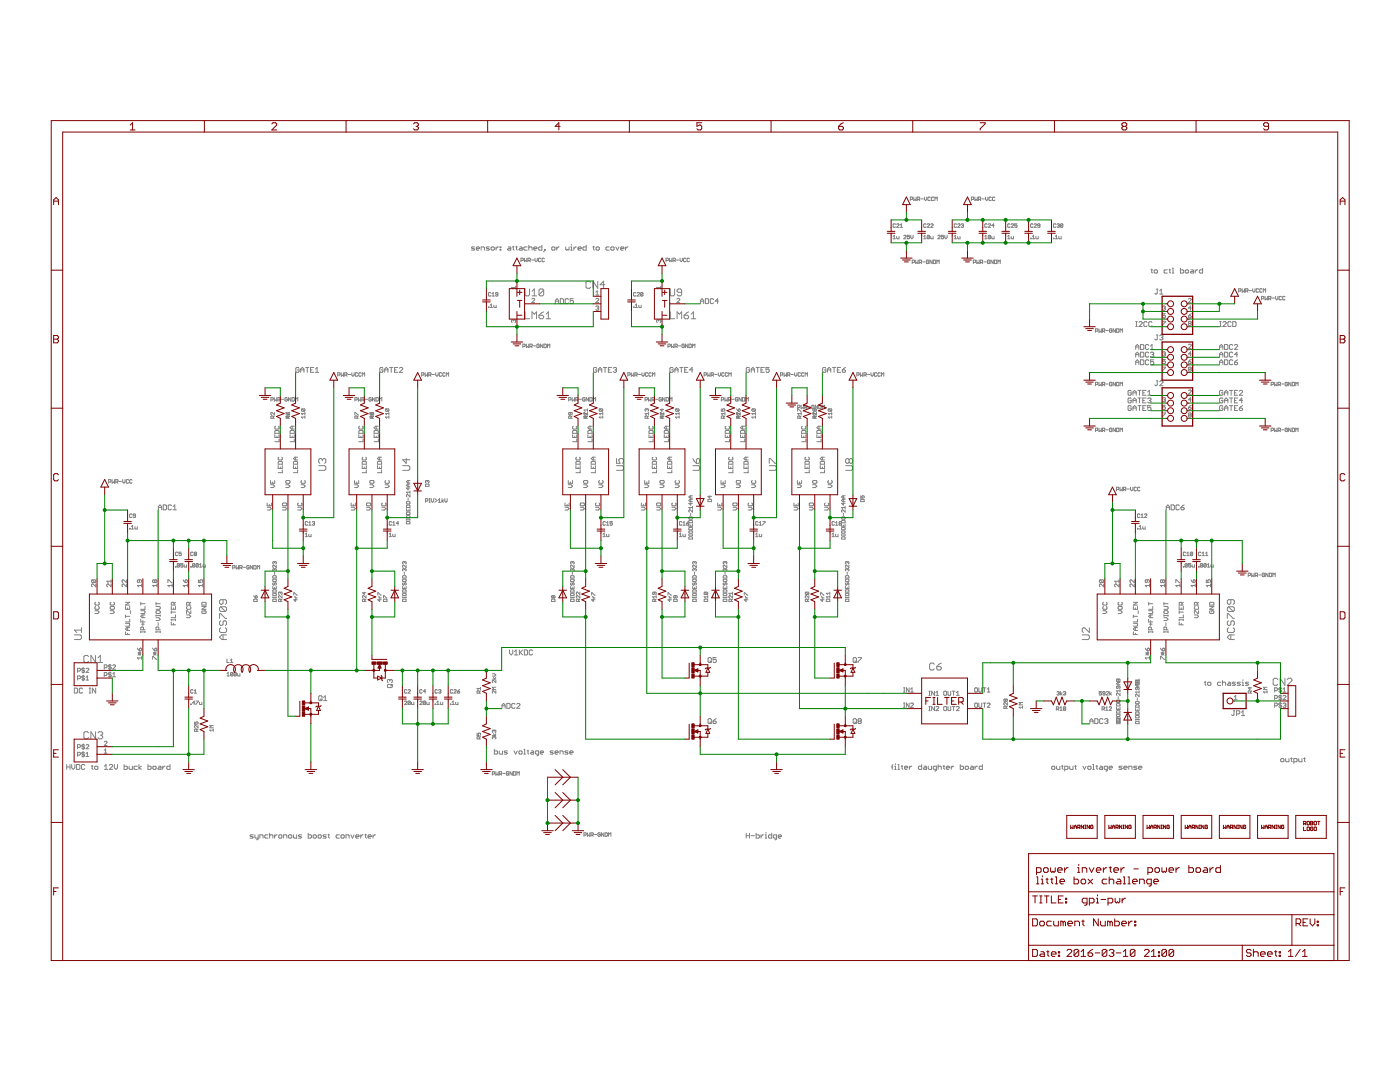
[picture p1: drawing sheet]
<svg xmlns="http://www.w3.org/2000/svg" width="279mm" height="216mm" viewBox="0 0 279 216" stroke-linecap="round" stroke-linejoin="round" font-family="sans-serif">
<g fill="none" stroke="#808080" stroke-width=".2">
<path d="M181.7 39.8l.4-.1-.1-.4h-.3v.7M182.4 39.3v.7l.2-.2 .2 .2v-.7M183.1 39.8h.3l.2-.3-.5-.2v.7M183.3 39.8l.3 .2M183.8 39.7h.5M184.5 39.3v.5l.2 .2 .3-.2v-.5M185.7 39.5l-.2-.2-.3 .2v.4l.1 .1 .4-.1M186.4 39.5l-.2-.2-.3 .2v.4l.1 .1 .4-.1M193.9 39.8l.4-.1-.1-.4h-.3v.7M194.6 39.3v.7l.2-.2 .2 .2v-.7M195.3 39.8l.4-.1-.1-.4h-.3v.7M195.5 39.8l.2 .2"/>
<path d="M196 39.7h.4M196.7 39.3v.5l.2 .2 .2-.2v-.5M197.8 39.5l-.1-.2-.3 .2v.4l.1 .1 .3-.1M198.5 39.5l-.1-.2-.3 .2v.4l.1 .1 .3-.1M94.7 49.3h-.5l-.1 .1 .6 .4-.1 .1h-.5M95.1 49.6h.6l-.2-.3-.4 .1v.4l.4 .1M96 49.9v-.6h.5l.2 .1v.5M97.7 49.3h-.5l-.2 .1 .7 .4-.2 .1h-.5M98 58.5l-.2-.1-.3 .1v.5l.1 .1 .4-.1M98 49.4l.5-.1 .2 .1v.4l-.5 .1-.2-.1zM98.2 58.6l.2-.2v.7M98.2 59.1h.5"/>
<path d="M99 49.3v.6M99.4 58.7l-.5-.1 .1-.2 .4 .1v.5l-.1 .1-.4-.1M99.5 49.3l-.5 .3M99.8 49.8h.2v.1h-.2zM99.8 49.3h.2v.1h-.2zM101.4 49.3l.5 .1v.5h-.5l-.1-.1 .1-.2h.5M102.3 49.3h.3M102.4 49.1v.7l.2 .1M102.9 49.3h.4M102.9 57.1v.6M102.9 57.4h-.8l.3 .3M103.1 49.1v.7l.2 .1"/>
<path d="M103.7 49.3l.5 .1v.5h-.5l-.1-.1 .1-.2h.5M104 52l.4-.1-.1-.4h-.3v.7M104.7 51.5v.7l.2-.2 .2 .2v-.7M104.8 57.7v1.1l.2 .2h.5l.2-.2v-1.1M105.2 49.3h-.5l-.2 .1v.4l.2 .1h.5M105.4 52l.4-.1-.1-.4h-.3v.7M105.5 49.4l.5-.1 .2 .1v.5M105.5 48.9v1M105.6 52l.2 .2M106.1 51.9h.4M106.1 59.7l.2-.2 .4 .2-.6 .7h.6M106.2 59h.9"/>
<path d="M106.2 58.1l.4-.4v1.3M106.5 49.6h.7l-.2-.3-.5 .1v.4l.5 .1M106.8 51.5v.5l.2 .2 .2-.2v-.5M107.9 51.6l-.1-.1-.3 .1v.5l.1 .1 .3-.1M108.1 48.9v1h-.4l-.2-.1 .2-.5h.4M108.5 57.9l-.2-.2h-.5l-.2 .2v.9M108.5 57.9v.9l-.2 .2h-.5l-.2-.2M108.5 57.9l-.9 .9M108.6 49.8h.2v.1h-.2zM108.6 51.6l-.1-.1-.3 .1v.5l.1 .1 .3-.1M108.8 49.9l-.3 .3M110.1 49.4l.5-.1 .2 .1v.4l-.5 .1-.2-.1z"/>
<path d="M111.1 49.3v.6M111.6 49.3l-.5 .3M111.8 59.6h.5l.2 .2v.6l-.2 .2h-.5zM112.9 49.3v.5l.2 .1 .5-.1v-.5M113.5 59.8l-.2-.2h-.3l-.2 .2v.6l.2 .2 .5-.2M113.9 49.9h.3M113.9 49.3h.1v.6M114 48.8v.1M114.4 59.6h-.6v.5l.3-.2 .3 .2-.1 .5-.5-.2M114.5 49.3v.6M115 49.3l-.5 .3M115.4 49.6h.6l-.2-.3-.4 .1v.4l.4 .1"/>
<path d="M117 48.9v1h-.5l-.2-.1v-.4l.2-.1h.5M117.9 56.3l-.3-.2h-.4l-.3 .2v1l.3 .2h.4l.3-.2M118.3 49.3h.3M118.5 49.1v.7l.1 .1M118.9 58.3l.3-.3v.9M118.9 59.7l.2-.2 .4 .2-.6 .7h.6M118.9 58.9h.6M119 49.4l.4-.1 .2 .1v.4l-.5 .1-.1-.1zM119.3 56.1v1.4l-1-1.4v1.4M120.7 56.8h-.9l.7-.7v1.4M121.6 49.3h-.5l-.2 .1v.4l.2 .1h.5M121.9 49.4l.5-.1 .2 .1v.4l-.5 .1-.2-.1z"/>
<path d="M122.9 49.3l.3 .6 .3-.6M123.9 49.6h.6l-.1-.3-.5 .1v.4l.5 .1M124.8 49.3v.6M125.3 49.3l-.5 .3M126.9 58.5l-.1-.1-.4 .1v.5l.2 .1 .3-.1M127.1 58.5l.2-.1 .3 .1-.5 .6h.5M128.3 58.5l-.1-.1-.4 .1v.5M128.3 58.5v.5l-.1 .1-.4-.1M128.3 58.5l-.5 .5M131.9 57.1v.6M131.9 57.4h-.9l.3 .3M132.9 52h.4l.1-.4-.5-.1v.7"/>
<path d="M133.6 51.5v.7l.3-.2 .2 .2v-.7M133.7 57.7v1.1l.3 .2h.4l.2-.2v-1.1M134.3 52h.4l.1-.4-.5-.1v.7M134.6 52l.2 .2M135 51.9h.5M135.1 59.7l.1-.2 .5 .2-.6 .7h.6M135.7 51.5v.5l.3 .2 .2-.2v-.5M136 58.3h-.6l-.3-.2v-.2l.3-.2h.4l.2 .2v.9l-.2 .2h-.4l-.3-.2M136.9 51.6l-.1-.1-.4 .1v.5l.1 .1 .4-.1M137.6 51.6l-.1-.1-.4 .1v.5l.1 .1 .4-.1M140.8 59.6h.5l.1 .2v.6l-.1 .2h-.5zM142.4 59.8l-.2-.2h-.3l-.1 .2v.6l.1 .2 .5-.2"/>
<path d="M178.2 47.2l.3-.3v.7M178.2 47.6h.5M178.7 44.8l-.1-.1-.4 .1v.5l.2 .1 .3-.1M178.9 44.8l.2-.1 .3 .1-.5 .6h.5M178.9 47.2l.2 .4h.3v-.4M179.6 45.4h.5M179.6 44.9l.3-.2v.7M180.4 47.1l.1-.2 .3 .2-.4 .5h.4M181.5 46.9h-.4v.4l.2-.1 .2 .1-.1 .3-.3-.1M181.8 46.9v.5l.2 .2 .2-.2v-.5M182.1 52.4l.4-.1-.1-.4h-.3v.7M182.8 51.9v.7l.2-.2 .2 .2v-.7"/>
<path d="M183.5 52.4h.3l.1-.4-.4-.1v.7M183.7 52.4l.2 .2M184.2 52.3h.4M184.3 47.2l.3-.3v.7M184.3 47.6h.5M184.8 44.8l-.1-.1-.4 .1v.5l.2 .1 .3-.1M185 44.8l.2-.1 .3 .1-.5 .6h.5M185.3 52l-.1-.1-.3 .1 .1 .6 .3-.1v-.2h-.2M185.5 47.1l-.1-.2-.4 .2v.4M185.5 47.1l-.1 .5-.4-.1M185.5 47.1l-.5 .4M185.7 47.2l.2 .4h.3v-.4"/>
<path d="M185.7 44.8l.2-.1 .3 .1-.5 .6h.5M186 51.9v.7l-.4-.7v.7M186.3 51.9l.4 .1-.1 .6h-.3zM186.6 40v-.7l.2 .3 .2-.3v.7M187 52.6v-.7l.2 .2 .2-.2v.7M187.2 47.1l.1-.2 .3 .2-.4 .5h.4M188.3 46.9h-.4v.4l.2-.1 .2 .1-.1 .3-.3-.1M188.6 46.9v.5l.2 .2 .2-.2v-.5M190.4 47.6h.5M190.4 47.2l.3-.3v.7M190.9 44.8l-.1-.1-.4 .1v.5l.2 .1 .3-.1M191.1 47.2l.2 .4h.3v-.4"/>
<path d="M191.1 44.8l.2-.1 .3 .1-.5 .6h.5M191.8 44.8l.4-.1 .1 .1-.1 .2M192.1 45h.1M192.2 45l.1 .1-.1 .3-.4-.1M194.2 52.4l.5-.1-.1-.4h-.4v.7M194.9 51.9v.7l.3-.2 .2 .2v-.7M195.6 52.4l.5-.1-.1-.4h-.4v.7M195.9 52.4l.2 .2M196.4 52.3h.4M196.5 47.6h.5M196.5 47.2l.3-.3v.7M197 44.8l-.1-.1-.4 .1v.5l.2 .1 .3-.1"/>
<path d="M197.2 44.8l.2-.1 .3 .1-.5 .6h.5M197.5 52l-.1-.1-.3 .1 .1 .6 .3-.1v-.2h-.2M197.7 47.1v.4l-.1 .1-.4-.1M197.7 47.1l-.1-.2-.4 .2v.4M197.7 47.1l-.5 .4M197.9 47.2l.2 .4h.3v-.4M198.2 51.9v.7l-.4-.7v.7M198.4 45h-.5l.4-.3v.7M198.5 51.9l.4 .1-.1 .6h-.3zM199.2 52.6v-.7l.2 .2 .2-.2v.7M201.1 47.6h.5M201.1 47.2l.2-.3v.7"/>
<path d="M201.6 44.8l-.1-.1-.4 .1v.5l.1 .1 .4-.1M201.8 47.2l.1 .4h.4v-.4M201.8 44.8l.1-.1 .4 .1-.5 .6h.5M203 44.7h-.5v.3l.2-.1 .3 .1-.1 .4-.4-.1M205.7 47.5l.1 .1zM206 47.6h.5M206 47.2l.3-.3v.7M206.1 44.8l-.1-.1-.3 .1v.5l.1 .1 .3-.1M206.4 44.8l.1-.1 .3 .1-.4 .6h.4M206.7 47.2l.1 .4h.4v-.4M207.5 45l-.4-.1 .1-.2 .3 .1v.5l-.1 .1-.3-.1M210.2 47.5l.2 .1z"/>
<path d="M210.6 47.2l.2-.3v.7M210.6 47.6h.5M210.7 44.8l-.1-.1-.4 .1v.5l.2 .1 .3-.1M210.9 44.8l.4-.1 .1 .1-.1 .2M211.2 45h.1M211.3 45l.1 .1-.1 .3-.4-.1M211.3 47.2l.1 .4h.4v-.4M212.1 44.8l-.1-.1-.4 .1v.5M212.1 44.8v.5l-.1 .1-.4-.1M212.1 44.8l-.5 .5M229.7 53.8h.3M229.8 53.7v.6l.2 .2"/>
<path d="M230.3 54l.5-.2 .2 .5-.5 .2-.2-.2zM230.8 57.7h.3M230.9 57.7v.8l-.1 .2-.3-.2M231.4 58.7h.7M231.4 58l.4-.3v1M233 53.8h-.5l-.2 .2v.3l.2 .2h.5M233.3 53.8h.3M233.4 53.7v.6l.2 .2M234 54.5h.3M234 53.5h.1v1M235.6 53.5v1h.5l.1-.2v-.3l-.1-.2h-.5M236.6 54l.4-.2 .2 .2v.3l-.5 .2-.1-.2z"/>
<path d="M237.2 59.7l.1-.2 .4 .2-.5 .7h.5M237.7 53.8l.5 .2v.5h-.5l-.1-.2 .1-.1h.5M238.5 53.8v.7M239 53.8l-.5 .4M240 53.5v1h-.5l-.1-.2v-.3l.1-.2h.5M247.2 58.1h.3l.2-.4-.5-.1v.7M247.9 57.6v.7l.2-.2 .3 .2v-.7M248.6 58.1h.4l.1-.4-.5-.1v.7M248.8 58.1l.3 .2M249.3 58h.5M250 57.6v.5l.2 .2 .3-.2v-.5M251.2 57.7l-.1-.1-.4 .1v.5l.1 .1 .4-.1"/>
<path d="M251.8 59.6h.3l.1-.4-.4-.1v.7M251.9 57.7l-.1-.1-.4 .1v.5l.1 .1 .4-.1M252.1 58.3v-.7l.2 .2 .3-.2v.7M252.5 59.1v.7l.2-.2 .2 .2v-.7M253.2 59.6l.4-.1-.1-.4h-.3v.7M253.4 59.6l.2 .2M253.9 59.5h.4M254.6 59.1v.5l.2 .2 .2-.2v-.5M255.7 59.2l-.1-.1-.3 .1v.5l.1 .1 .3-.1M256.5 59.2l-.2-.1-.3 .1v.5l.1 .1 .4-.1M54.1 79.8l.4-.1-.1-.4h-.3v.7M54.8 79.3v.7l.2-.2 .2 .2v-.7"/>
<path d="M55.5 79.8l.4-.1-.1-.4h-.3v.7M55.7 79.8l.2 .2M56.2 79.7h.4M57.3 79.4l-.1-.1-.3 .1 .1 .6 .3-.1v-.2h-.2M58 79.3v.7l-.4-.7v.7M58.3 79.3l.4 .1-.1 .6h-.3zM59.7 73.5l-.2-.2h-.3l-.2 .2v.6l.2 .2h.3l.2-.2v-.3h-.3M60 74.3v-.7l.3-.3 .4 .3v.7M60 73.8h.7M61 73.3h.6M61.3 73.3v1M62 73.8h.3"/>
<path d="M62.6 73.3h-.6v1h.6M62.9 74.3h.7M62.9 73.6l.4-.3v1M67.4 74.8h.4l.1-.3-.5-.1v.7M68.1 74.4v.7l.2-.3 .3 .3v-.7M68.8 74.8h.4l.1-.3-.5-.1v.7M69 74.8l.3 .3M69.5 74.7h.5M70.2 74.4v.4l.2 .3 .3-.3v-.4M70.8 79.8l.5-.1-.1-.4h-.4v.7M71.4 74.5l-.2-.1-.3 .1 .1 .6 .4-.1M71.5 79.3v.7l.3-.2 .2 .2v-.7"/>
<path d="M72.1 74.5l-.2-.1-.3 .1 .1 .6 .4-.1M72.2 79.8h.4l.1-.4-.5-.1v.7M72.3 75.1v-.7l.2 .2 .3-.2v.7M72.5 79.8l.2 .2M72.9 79.7h.5M74.1 79.4l-.1-.1-.4 .1 .1 .6 .4-.1v-.2h-.2M74.8 79.3v.7l-.5-.7v.7M75 79.3l.5 .1-.1 .6h-.4zM76.4 73.5l-.1-.2h-.4l-.1 .2v.6l.1 .2h.4l.1-.2v-.3h-.3M76.8 73.8h.6M76.8 74.3v-.7l.3-.3 .3 .3v.7M77.7 73.3h.7"/>
<path d="M78.1 73.3v1M78.7 73.8h.4M79.4 73.3h-.7v1h.7M79.7 73.5l.2-.2h.3l.2 .2-.7 .8h.7M84.2 74.8h.3l.1-.3-.4-.1v.7M84.9 74.4v.7l.2-.3 .2 .3v-.7M85.6 74.8l.4-.1-.1-.3h-.3v.7M85.8 74.8l.2 .3M86.3 74.7h.4M87 74.4v.4l.2 .3 .2-.3v-.4M88.1 74.5l-.1-.1-.3 .1 .1 .6 .3-.1M88.8 74.5l-.1-.1-.3 .1 .1 .6 .3-.1"/>
<path d="M89.1 75.1v-.7l.2 .2 .2-.2v.7M97.5 61.3l.1 .1zM97.8 61.4h.5M97.8 60.9l.3-.2v.7M98.6 60.9l.1 .5h.3v-.5M102.5 63.9l-.1-.1-.3 .1 .1 .5M102.5 63.9l.1-.1 .3 .1-.1 .5M102.5 63.9v.2M104.4 69.1h.3l.1-.3-.4-.1v.7M104.8 62.2v1.4h.9M105.1 68.7v.7l.2-.3 .2 .3v-.7M105.7 69.1h.4l.1-.3-.5-.1v.7"/>
<path d="M106 69.1l.2 .3M106.2 63.6v-1.4l.4 .5 .5-.5v1.4M106.4 69h.5M107.6 62.9h.7l.2 .2v.3l-.2 .2h-.5l-.2-.2zM107.6 68.8l-.1-.1-.4 .1v.4l.4 .2 .1-.4h-.2M108.3 68.7v.7l-.5-.7v.7M108.5 62.2l-.9 .7M108.6 68.7l.4 .1-.1 .6h-.3zM109 63.6h.9M109 62.7l.4-.5v1.4M109.3 69.4v-.7l.2 .2 .2-.2v.7M110.8 60.1h.7"/>
<path d="M110.8 60.6v-.7l.4-.3 .3 .3v.7M113.5 79.8h.3l.2-.4-.5-.1v.7M114.2 79.3v.7l.2-.2 .3 .2v-.7M114.9 79.8l.5-.1-.1-.4h-.4v.7M115.1 79.8l.3 .2M115.6 79.7h.5M116.8 79.4l-.2-.1-.3 .1v.5l.3 .1 .2-.3h-.3M117.5 79.3v.7l-.5-.7v.7M117.7 79.3l.5 .1-.2 .6h-.3zM118.9 61.2l.4-.1 .2 .1-.2 .3M119.1 73.5l-.2-.2h-.3l-.2 .2v.6l.2 .2h.3l.2-.2v-.3h-.3M119.2 61.5h.1"/>
<path d="M119.3 61.5l.2 .1-.2 .3-.4-.1M119.4 73.8h.7M119.4 74.3v-.7l.4-.3 .3 .3v.7M120.4 73.3h.7M120.8 73.3v1M121.4 73.8h.3M122 73.3h-.6v1h.6M122.4 73.5l.2-.2h.3l.1 .2-.1 .3M122.7 73.8h.2M122.9 73.8l.1 .2-.1 .3h-.3l-.2-.2M125.3 74.8h.3l.2-.3-.5-.1v.7M126 74.4v.7l.2-.3 .3 .3v-.7"/>
<path d="M126.4 61.3l.2 .1zM126.7 74.8h.3l.2-.3-.5-.1v.7M126.8 61.4h.5M126.8 60.9l.2-.2v.7M126.9 74.8l.3 .3M127.4 74.7h.5M127.5 60.9l.1 .5h.4v-.5M128.1 74.4v.4l.2 .3 .3-.3v-.4M128.7 79.8h.4l.1-.4-.5-.1v.7M129.3 74.5l-.1-.1-.4 .1v.5l.1 .1 .4-.1M129.4 79.3v.7l.3-.2 .2 .2v-.7M130 74.5l-.1-.1-.4 .1 .1 .6 .4-.1"/>
<path d="M130.1 79.8h.4l.1-.4-.5-.1v.7M130.2 75.1v-.7l.3 .2 .2-.2v.7M130.4 79.8l.2 .2M130.8 79.7h.5M131.4 63.9l-.1-.1-.3 .1 .2 .5M131.4 63.9l.2-.1 .3 .1-.2 .5M131.4 63.9v.2M132 79.4l-.1-.1-.4 .1v.5l.4 .1 .1-.3h-.2M132.7 79.3v.7l-.5-.7v.7M132.9 79.3l.5 .1-.1 .6h-.4zM133.3 69.1h.3l.2-.3-.5-.1v.7M133.7 62.2v1.4h.9"/>
<path d="M134 68.7v.7l.2-.3 .3 .3v-.7M134.3 73.5l-.1-.2h-.3l-.2 .2v.6l.2 .2h.3l.1-.2v-.3h-.3M134.7 74.3v-.7l.3-.3 .3 .3v.7M134.7 73.8h.6M134.7 69.1h.3l.2-.3-.5-.1v.7M134.9 69.1l.3 .3M135.1 63.6v-1.4l.5 .5 .4-.5v1.4M135.4 69h.5M135.7 73.3h.6M136 73.3v1M136.5 62.9h.7l.2 .5-.2 .2h-.4l-.3-.2zM136.6 68.8l-.1-.1-.4 .1v.4l.4 .2 .1-.4h-.3"/>
<path d="M136.6 73.8h.4M137.3 68.7v.7l-.5-.7v.7M137.3 73.3h-.7v1h.7M137.4 62.2l-.9 .7M137.5 68.7l.5 .1-.1 .6h-.4zM137.9 63.6h1M137.9 62.7l.5-.5v1.4M138.2 69.4v-.7l.3 .2 .2-.2v.7M138.3 73.8h-.7l.5-.5v1M139.8 60.6v-.7l.3-.3 .3 .3v.7M139.8 60.1h.6M140.5 74.8h.4l.1-.3-.5-.1v.7"/>
<path d="M141.2 74.4v.7l.3-.3 .2 .3v-.7M141.9 74.8h.4l.1-.3-.5-.1v.7M142.2 74.8l.2 .3M142.6 74.7h.5M143.3 74.4v.4l.3 .3 .2-.3v-.4M143.4 60.1h-.7l.5-.5v1M144 79.8h.3l.1-.4-.4-.1v.7M144.5 74.5l-.1-.1-.4 .1v.5l.2 .1 .3-.1M144.7 79.3v.7l.2-.2 .2 .2v-.7M145.2 74.5l-.1-.1-.4 .1 .2 .6 .3-.1M145.4 79.8h.3l.1-.4-.4-.1v.7M145.4 75.1v-.7l.3 .2 .2-.2v.7"/>
<path d="M145.6 79.8l.2 .2M146.1 79.7h.4M147.2 79.4l-.1-.1-.3 .1v.5l.3 .1 .1-.3h-.2M147.9 79.3v.7l-.4-.7v.7M148.2 79.3l.4 .1-.1 .6h-.3zM149.6 73.5l-.2-.2h-.3l-.2 .2v.6l.2 .2h.3l.2-.2v-.3h-.3M149.9 74.3v-.7l.3-.3 .4 .3v.7M149.9 73.8h.7M150.9 73.3h.7M151.2 73.3v1M151.9 73.8h.3M152.5 73.3h-.6v1h.6"/>
<path d="M153.5 73.3h-.6v.5l.5-.2 .1 .5-.1 .2h-.4l-.1-.2M155.8 74.8h.3l.1-.3-.4-.1v.7M156.5 74.4v.7l.2-.3 .3 .3v-.7M157.2 74.8h.3l.1-.3-.4-.1v.7M157.4 74.8l.2 .3M157.9 74.7h.4M158.6 74.4v.4l.2 .3 .2-.3v-.4M159.7 74.5l-.1-.1-.3 .1v.5l.1 .1 .3-.1M160.4 74.5l-.1-.1-.3 .1v.5l.1 .1 .3-.1M160.7 75.1v-.7l.2 .2 .2-.2v.7M164.8 73.5l-.1-.2h-.4l-.1 .2v.6l.1 .2h.4l.1-.2v-.3h-.3M165.1 73.8h.7"/>
<path d="M165.1 74.3v-.7l.4-.3 .3 .3v.7M166.1 73.3h.7M166.5 73.3v1M167.1 73.8h.3M167.8 73.3h-.7v1h.7M168.1 73.8h.5l.1 .3-.1 .2h-.3zM168.7 73.3l-.6 .5M171 74.8h.4l.1-.3-.5-.1v.7M171.7 74.4v.7l.2-.3 .3 .3v-.7M172.4 74.8h.4l.1-.3-.5-.1v.7M172.7 74.8l.2 .3M173.1 74.7h.5"/>
<path d="M173.8 74.4v.4l.3 .3 .2-.3v-.4M175 74.5l-.1-.1-.4 .1 .1 .6 .4-.1M175.7 74.5l-.1-.1-.4 .1v.5l.1 .1 .4-.1M175.9 75.1v-.7l.2 .2 .3-.2v.7M218.6 66.1h.4l.1-.4-.5-.1v.7M218.6 76.8h.4l.1-.4-.5-.1v.7M219.3 65.6v.7l.3-.2 .2 .2v-.7M219.3 76.3v.7l.3-.2 .2 .2v-.7M220 66.1h.4l.1-.4-.5-.1v.7M220 76.8h.4l.1-.4-.5-.1v.7M220.3 66.1l.2 .2M220.3 76.8l.2 .2"/>
<path d="M220.7 66h.5M220.7 76.6h.5M221.9 65.7l-.1-.1-.4 .1 .2 .6 .3-.1v-.2h-.2M221.9 76.4l-.1-.1-.4 .1 .2 .6 .3-.1v-.3h-.2M222.6 65.6v.7l-.5-.7v.7M222.6 76.3v.7l-.5-.7v.7M222.8 65.6l.5 .1-.1 .6h-.4zM222.8 76.3l.5 .1-.1 .6h-.4zM223.5 66.3v-.7l.3 .2 .2-.2v.7M223.5 77v-.7l.3 .2 .2-.2v.7M225.8 78.1l-.2-.2h-.3l-.2 .2v.6l.2 .2h.3l.2-.2v-.3h-.4M225.8 79.6l-.2-.2h-.3l-.2 .2v.6l.2 .2h.3l.2-.2v-.3h-.4"/>
<path d="M226.1 78.9v-.7l.3-.3 .4 .3v.7M226.1 78.4h.7M226.1 79.9h.7M226.7 69.7v-.6l.3-.4 .3 .4v.6M226.7 71.2v-.6l.3-.3 .3 .3v.6M226.7 72.8v-.7l.3-.3 .3 .3v.7M226.7 69.2h.6M226.7 70.8h.6M226.7 65.2h.3M226.7 64.2h.3M226.7 72.3h.6M226.8 64.2v1"/>
<path d="M227.1 77.9h.6M227.1 79.4h.6M227.3 64.3l.2-.1h.3l.1 .1v.2l-.6 .7h.6M227.4 77.9v1M227.4 79.4v1M227.6 68.7h.5l.2 .2v.7l-.2 .1h-.5zM227.6 70.3h.5l.2 .1v.7l-.2 .1h-.5zM227.6 71.8h.5l.2 .2v.6l-.2 .2h-.5zM228.1 78.4h.3M228.1 79.9h.3M228.7 77.9h-.6v1h.6M228.7 79.4h-.6v1h.6"/>
<path d="M228.9 64.3l-.1-.1h-.3l-.2 .1v.7l.2 .2 .4-.2M229 79.6l.2-.2h.3l.2 .2-.2 .3M229 78.2l.4-.3v1M229 78.9h.7M229.3 68.9l-.2-.2h-.3l-.2 .2v.7l.2 .1 .5-.1M229.3 70.4l-.2-.1h-.3l-.2 .1v.7l.2 .1 .5-.1M229.3 72l-.2-.2h-.3l-.2 .2v.6l.2 .2 .5-.2M229.4 79.9h.1M229.5 79.9l.2 .2-.2 .3h-.3l-.2-.2M229.6 69.1l.3-.4v1M229.6 69.7h.7M229.6 70.4l.1-.1h.4l.2 .1-.2 .4"/>
<path d="M229.9 64.3l-.2-.1h-.3l-.1 .1v.7l.1 .2 .5-.2M229.9 70.8h.2M230.1 70.8l.2 .1-.2 .3-.5-.1M230.3 71.8h-.7v.5l.3-.2 .4 .2v.3l-.2 .2-.5-.2M230.8 66.8h.3M230.8 76h.3M230.9 76v.8l-.1 .2-.3-.2M230.9 66.8v.9l-.1 .1-.3-.1M231.4 76.2l.2-.2h.3l.2 .2-.7 .8h.7M231.4 67l.2-.2h.3l.2 .2-.2 .3M231.8 67.3h.1M231.9 67.3l.2 .2-.2 .3-.5-.1"/>
<path d="M232 79.5l.4-.1 .2 .1-.2 .3M232 61.2l.4-.1 .2 .1-.2 .3M232 64.1h.6l-.6 .9M232 70.3l.4-.1 .2 .1-.2 .3M232 73.3h.6l-.6 .8M232.3 79.8h.1M232.3 61.5h.1M232.3 70.6h.1M232.4 61.5l.2 .1-.2 .3-.4-.1M232.4 70.6l.2 .2-.2 .2-.4-.1M232.4 79.8l.2 .1-.2 .3-.4-.1M232.6 62.6h-.6v.4l.3-.1 .3 .1-.2 .4-.4-.1"/>
<path d="M232.6 71.7h-.6v.5l.3-.2 .3 .2-.2 .4-.4-.2M237.2 63h.4l.1 .3-.4 .1zM237.2 72.2h.4l.1 .2-.4 .2zM237.2 68.8l.1-.1 .4 .1-.5 .7h.5M237.2 78l.1-.2 .4 .2-.5 .7h.5M237.3 64.5l-.1-.1 .1-.3 .4 .2-.1 .2M237.3 64.5l-.1 .2 .1 .3 .4-.2-.1-.3M237.3 73.7l-.1-.2 .1-.2 .4 .1-.1 .3M237.3 73.7l-.1 .1 .1 .3 .4-.1-.1-.3M237.3 64.5h.3M237.3 73.7h.3M237.7 79.8h-.5l.4-.4v.8"/>
<path d="M237.7 71.7l-.5 .5M237.7 61.5h-.5l.4-.4v.8M237.7 70.6h-.5l.4-.4v.8M237.7 62.6l-.5 .4M243.4 72.8v-.7l.3-.3 .4 .3v.7M243.4 69.7v-.6l.3-.4 .4 .4v.6M243.4 71.2v-.6l.3-.3 .4 .3v.6M243.4 69.2h.7M243.4 70.8h.7M243.4 65.2h.3M243.4 64.2h.3M243.4 72.3h.7"/>
<path d="M243.6 64.2v1M244.1 78.1l-.2-.2h-.3l-.2 .2v.6l.2 .2h.3l.2-.2v-.3h-.4M244.1 64.3l.1-.1h.3l.2 .1v.2l-.6 .7h.6M244.1 79.6l-.2-.2h-.3l-.2 .2v.6l.2 .2h.3l.2-.2v-.3h-.4M244.4 71.8h.5l.1 .2v.6l-.1 .2h-.5zM244.4 68.7h.5l.1 .2v.7l-.1 .1h-.5zM244.4 70.3h.5l.1 .1v.7l-.1 .1h-.5zM244.4 78.9v-.7l.3-.3 .3 .3v.7M244.4 78.4h.6M244.4 79.9h.6M245.4 77.9h.6M245.4 79.4h.6"/>
<path d="M245.7 64.3l-.2-.1h-.3l-.2 .1v.7l.2 .2 .5-.2M245.7 77.9v1M245.7 79.4v1M246 68.9l-.1-.2h-.4l-.1 .2v.7l.1 .1 .5-.1M246 70.4l-.1-.1h-.4l-.1 .1v.7l.1 .1 .5-.1M246 72l-.1-.2h-.4l-.1 .2v.6l.1 .2 .5-.2M246 64.2h.5l.2 .1v.7l-.2 .2h-.5zM246.4 68.9l.1-.2h.3l.2 .2-.6 .8h.6M246.4 72.3h.4l.2 .3-.5 .2zM246.4 78.4h.3M246.4 79.9h.3M247 71.8l-.6 .5"/>
<path d="M247 70.8h-.6l.4-.5v.9M247 77.9h-.6v1h.6M247 79.4h-.6v1h.6M247.3 78.1l.2-.2h.3l.2 .2-.7 .8h.7M248 79.9h-.7l.5-.5v1M253.7 76.8h.3l.1-.4-.4-.1v.7M254.4 76.3v.7l.2-.2 .2 .2v-.7M255.1 76.8l.4-.2-.1-.3h-.3v.7M255.3 76.8l.2 .2M255.8 76.6h.4M256.9 76.4l-.1-.1-.3 .1v.5l.3 .1 .1-.4h-.2M257.6 76.3v.7l-.4-.7v.7"/>
<path d="M257.9 76.3l.5 .1-.2 .6h-.3zM258.6 77v-.7l.2 .2 .3-.2v.7M21.7 96.2l.4-.1-.1-.4h-.3v.7M22.4 95.7v.7l.2-.2 .3 .2v-.7M23.1 96.2l.5-.1-.2-.4h-.3v.7M23.3 96.2l.3 .2M23.8 96.1h.5M24.5 95.7v.5l.2 .2 .3-.2v-.5M25.7 95.8l-.2-.1-.3 .1v.5l.1 .1 .4-.1M26.4 95.8l-.2-.1-.3 .1v.5l.1 .1 .4-.1M54 95.9v.5h.8v-.5M54 96.7h.5l.3 .3-.3 .3h-.5"/>
<path d="M54.4 96.2v.2M54.5 83.5l-.1-.5-.3 .1v.4h.7M54.8 82.3v.5l-.5-.5-.2 .1 .1 .4M54.8 83l-.3 .2M54.8 86.7v.6h.9v-.6M55 85.9h.5l.2 .1v.5h-.9v-.5zM55 85l-.2 .2 .2 .4h.5l.2-.1-.2-.5M55.3 87v.3M55.5 92.2l.1-.1h.6l.1 .5h-.8zM55.5 92.9v.6h.8v-.6M55.6 91.2l-.1 .2 .1 .4h.6l.1-.1-.1-.5M55.7 87.6v.5h-.9"/>
<path d="M55.9 93.2v.3M56.3 93.7v.6h-.8M57 96.7h.6l.3 .3-.3 .3h-.6M57.1 83.1h.7M57.1 82.3l.6 .5 .1-.4-.1-.1-.2 .1v.4M57.1 82.3v.5M57.1 83.1v.4h.7M57.1 82.3l.4 .5M57.2 95.9h.5l.2 .4-.2 .1h-.5l-.2-.1zM57.5 83l.1 .5M57.5 83v.5l-.4-.4M57.5 82.8h.3"/>
<path d="M57.5 83l-.4 .1M57.8 83l-.2 .2M57.9 86l.1-.1h.6l.1 .1v.5h-.8zM57.9 86.7v.6h.8v-.6M58.3 85v.6M58.3 87v.3M58.6 92.2l.1-.1h.6l.1 .5h-.8zM58.6 92.9v.6h.8v-.6M58.7 87.6v.5h-.8M58.7 85h-.5l-.3 .3 .3 .3h.5M59 80v-.7l.2 .3 .2-.3v.7M59 91.2v.6"/>
<path d="M59 93.2v.3M59.4 93.7v.6h-.8M59.4 91.2h-.6l-.2 .3 .2 .3h.6M60.1 96.7h.5l.3 .3-.3 .3h-.5M60.2 95.9l-.1 .1 .1 .4h.6l.1-.1-.1-.4M60.3 81.6h.4l.2 .1-.2 .4M60.3 81.6l-.1 .3 .5 .2M60.3 81.6l.4 .5M60.9 83.2h-.7l.2 .3M60.9 82.3v.5M60.9 83v.5M60.9 82.5h-.7l.2 .3"/>
<path d="M63.6 92.9h1.2l.2 .3v.4l-.2 .3h-1.2M64.3 91.7l-.2-.2h-.3l-.2 .2v.5l.2 .3M64.3 91.7l.3-.2h.2l.2 .2v.5l-.2 .3M64.3 91.7v.3M70.8 96.7h.5l.3 .3-.3 .3h-.5M70.8 95.9v.5h.8v-.5M70.8 82.8v-.5l.7 .5M71.2 96.2v.2M71.3 83.5v-.4l-.4-.1-.1 .5h.7M71.5 83l-.2 .2M71.6 86.7v.6h.9v-.6M71.8 85l-.2 .2 .2 .4h.5l.2-.1-.2-.5"/>
<path d="M71.8 85.9h.5l.2 .1v.5h-.9v-.5zM72 87v.3M72.3 92.9v.6h.8v-.6M72.4 91.2l-.1 .2 .1 .4h.6l.1-.1-.1-.5M72.4 92.1h.6l.1 .5h-.8zM72.5 87.6v.5h-.9M72.7 93.2v.3M73.1 93.7v.6h-.8M73.8 96l.1-.1h.6l.1 .4-.1 .1h-.6zM73.8 96.7h.6l.2 .3-.2 .3h-.6M73.9 83.1h.7M73.9 82.4l.1-.1 .5 .5 .1-.4-.1-.1-.3 .1"/>
<path d="M73.9 82.6l.1 .2 .2-.2M73.9 83.1v.4h.7M74.2 82.4l-.3-.1v.5M74.2 82.6l.4 .2M74.2 83v.5l-.3-.4M74.2 82.4v.2M74.2 83l.1 .5M74.2 83l-.3 .1M74.6 83l-.3 .2M74.7 86l.1-.1h.6l.1 .1v.5h-.8zM74.7 86.7v.6h.8v-.6M75.1 85v.6"/>
<path d="M75.1 87v.3M75.3 92.2l.2-.1h.5l.2 .5h-.9zM75.3 92.9v.6h.9v-.6M75.5 87.6v.5h-.8M75.5 85h-.6l-.2 .3 .2 .3h.6M75.7 80v-.7l.3 .3 .2-.3v.7M75.8 91.2v.6M75.8 93.2v.3M76.2 93.7v.6h-.9M76.2 91.2h-.6l-.3 .3 .3 .3h.6M76.9 96.7h.5l.3 .3-.3 .3h-.5M77 95.9l-.1 .1 .1 .4h.6l.1-.1-.1-.4"/>
<path d="M77 81.6l-.1 .1 .1 .4h.5M77 81.6h.5l.1 .1-.1 .4M77 81.6l.5 .5M77.6 83.2h-.7l.3 .3M77.6 82.5h-.7l.3 .3M77.6 82.3v.5M77.6 83v.5M80.4 92.9h1.2l.2 .3v.4l-.2 .3h-1.2M81.1 91.5v1l-.7-.8h1.4M81.4 95.9v.5M81.4 96.6v.4M81.4 97.3v.4l-.3-.3h.7"/>
<path d="M81.4 99.4v.4M81.8 98v.4M81.8 98.7v.4l-.5-.4-.2 .1 .1 .3M81.8 98.2h-.7l.2 .2M81.8 96.6h-.5l-.2 .2 .2 .2h.5M81.8 95.9h-.5l-.2 .2 .2 .3h.5M84.9 100l.5-.1-.1-.4h-.4v.7M85 96.6h.5l.1 .4h-.7zM85.3 96l-.1-.1-.3 .1 .1 .4M85.3 96l.1-.1 .2 .1-.1 .4M85.3 96v.1M85.6 99.5h.3"/>
<path d="M85.7 99.5v.7M86.1 99.5v.5l.2 .2 .3-.2v-.5M86.8 99.5l.4 .4-.4 .3M87.5 99.8l.2-.3v.7M88.2 99.5v.7M88.5 99.8l-.3 .2 .3 .2M88.8 99.5v.5l.2 .2 .2-.2v-.5M113.4 96.7h.6l.3 .3-.3 .3h-.6M113.4 95.9v.5h.9v-.5M113.8 82.3l-.1 .5-.2-.2 .1-.3h.5l.1 .1-.1 .4M113.8 96.2v.2M114 83.5v-.4l-.4-.1-.1 .5h.7"/>
<path d="M114.2 83l-.2 .2M114.3 86.7v.6h.8v-.6M114.4 85.9h.6l.1 .6h-.8zM114.4 85l-.1 .2 .1 .4h.6l.1-.1-.1-.5M114.7 87v.3M114.9 92.9v.6h.9v-.6M114.9 92.2l.7-.1 .2 .1v.4h-.9zM115.1 91.2l-.2 .2 .2 .4 .7-.1-.2-.5M115.1 87.6v.5h-.8M115.4 93.2v.3M115.8 93.7v.6h-.9M116.5 96l.7-.1 .1 .4-.7 .1z"/>
<path d="M116.5 96.7h.5l.3 .3-.3 .3h-.5M116.5 83.1h.7M116.5 83.1v.4h.7M116.9 83l.1 .5M116.9 83v.5l-.4-.4M116.9 83l-.4 .1M117.2 82.3v.5l-.6-.5h-.1v.5M117.2 82.5h-.7l.3 .3M117.2 81.6v.5M117.2 83l-.2 .2M117.2 81.8h-.7l.3 .3M117.3 86.7v.6h.9v-.6"/>
<path d="M117.5 85.9h.5l.2 .6h-.9zM117.8 85v.6M117.8 87v.3M118 92.9v.6h.8v-.6M118 92.2l.7-.1 .1 .1v.4h-.8zM118.2 87.6v.5h-.9M118.2 85h-.6l-.3 .3 .3 .3h.6M118.4 80v-.7l.2 .3 .3-.3v.7M118.4 91.2v.6M118.4 93.2v.3M118.8 93.7v.6h-.8M118.8 91.2h-.5l-.3 .3 .3 .3h.5"/>
<path d="M119.5 96.7h.6l.3 .3-.3 .3h-.6M119.7 95.9l-.2 .1 .2 .4 .7-.1-.2-.4M119.7 81.6l-.1 .1 .1 .4h.5M119.7 81.6l.6 .1-.1 .4M119.7 81.6l.5 .5M120.3 83.2h-.7l.2 .3M120.3 82.5h-.7l.2 .3M120.3 82.3v.5M120.3 83v.5M123 92.9h1.2l.2 .3v.4l-.2 .3h-1.2M123 91.5v1h.7l-.2-.5v-.3l.2-.2h.5l.2 .2v.5l-.2 .3M128.7 95.9v.5h.8v-.5"/>
<path d="M128.7 96.7h.5l.3 .3-.3 .3h-.5M129.1 81.7l-.1-.1-.3 .1 .1 .4M129.1 81.7l.1-.1 .2 .1-.1 .4M129.1 81.7v.1M129.1 96.2v.2M129.2 83.5v-.4l-.4-.1-.1 .5h.7M129.4 82.5h-.7l.3 .3M129.4 82.3v.5M129.4 83l-.2 .2M129.5 86.7v.6h.8v-.6M129.6 85l-.1 .2 .1 .4h.6l.1-.1-.1-.5M129.6 85.9h.6l.1 .6h-.8z"/>
<path d="M129.9 87v.3M130.2 92.9v.6h.8v-.6M130.2 92.2l.7-.1 .1 .1v.4h-.8zM130.3 91.2l-.1 .2 .1 .4 .7-.1-.1-.5M130.3 87.6v.5h-.8M130.6 93.2v.3M131 93.7v.6h-.8M131.7 96l.7-.1 .1 .4-.7 .1zM131.7 96.7h.6l.2 .3-.2 .3h-.6M131.8 83.1h.7M131.8 83.1v.4h.7M132.1 83v.5l-.3-.4"/>
<path d="M132.1 81.6v.5l-.3-.4h.7M132.1 83l-.3 .1M132.1 83l.1 .5M132.5 82.3v.5l-.6-.5h-.1v.5M132.5 82.5h-.7l.2 .3M132.5 83l-.3 .2M132.6 86.7v.6h.8v-.6M132.7 85.9h.6l.1 .6h-.8zM133 85v.6M133 87v.3M133.2 92.9v.6h.9v-.6M133.2 92.2l.7-.1 .2 .1v.4h-.9z"/>
<path d="M133.4 87.6v.5h-.8M133.4 85h-.6l-.2 .3 .2 .3h.6M133.6 80v-.7l.3 .3 .2-.3v.7M133.6 91.2v.6M133.6 93.2v.3M134.1 91.2h-.6l-.3 .3 .3 .3h.6M134.1 93.7v.6h-.9M134.7 96.7h.6l.3 .3-.3 .3h-.6M134.9 95.9l-.2 .1 .2 .4 .7-.1-.2-.4M134.9 81.6l.6 .1-.1 .4M134.9 81.6l-.1 .3 .6 .2M134.9 81.6l.5 .5"/>
<path d="M135.5 83.2h-.7l.3 .3M135.5 82.5h-.7l.3 .3M135.5 82.3v.5M135.5 83v.5M137.8 98.9v.5M137.8 99.6v.5M138.2 99.6h-.5l-.2 .3 .2 .2h.5M138.2 98.9h-.5l-.2 .3 .2 .2h.5M138.3 92.9h1.1l.3 .3v.4l-.3 .3h-1.1M138.3 91.5l.7 1M139 91.7l.2-.2h.2l.3 .2v.5l-.3 .3h-.4zM141.3 99.7l.6-.1 .1 .5h-.7z"/>
<path d="M141.6 98.9v.5l-.3-.4h.7M143.9 95.9v.5h.8v-.5M143.9 96.7h.6l.2 .3-.2 .3h-.6M144 81.6v.5h.3l-.1-.3 .1-.2 .4 .1-.2 .4M144.3 96.2v.2M144.4 83.5l-.1-.5-.3 .1v.4h.7M144.7 82.5h-.7l.2 .3M144.7 82.3v.5M144.7 83l-.3 .2M144.7 86.7v.6h.9v-.6M144.9 85l-.2 .2 .2 .4h.6l.1-.1-.1-.5M144.9 85.9h.6l.1 .6h-.9v-.5z"/>
<path d="M145.2 87v.3M145.4 92.2l.7-.1 .2 .1v.4h-.9zM145.4 92.9v.6h.9v-.6M145.6 91.2l-.2 .2 .2 .4 .7-.1-.2-.5M145.6 87.6v.5h-.9M145.8 93.2v.3M146.3 93.7v.6h-.9M146.9 96l.7-.1 .2 .4-.7 .1zM146.9 96.7h.6l.3 .3-.3 .3h-.6M147 83.1h.7M147 83.1v.4h.7M147 81.6l.4 .5"/>
<path d="M147.4 81.7l.1-.1 .2 .1-.1 .4h-.2zM147.4 83v.5l-.4-.4M147.4 83l.1 .5M147.4 83l-.4 .1M147.7 82.3v.5l-.6-.5h-.1v.5M147.7 82.5h-.7l.2 .3M147.7 83l-.2 .2M147.8 86l.1-.1h.6l.1 .1v.5h-.8zM147.8 86.7v.6h.8v-.6M148.2 85v.6M148.2 87v.3M148.5 92.2l.7-.1 .1 .1v.4h-.8z"/>
<path d="M148.5 92.9v.6h.8v-.6M148.6 87.6v.5h-.8M148.6 85h-.5l-.3 .3 .3 .3h.5M148.9 80v-.7l.2 .3 .3-.3v.7M148.9 91.2v.6M148.9 93.2v.3M149.3 93.7v.6h-.8M149.3 91.2h-.6l-.2 .3 .2 .3h.6M150 96.7h.6l.2 .3-.2 .3h-.6M150.1 95.9l-.1 .1 .1 .4 .7-.1-.1-.4M150.2 81.6l-.1 .3 .5 .2M150.2 81.6l.6 .1-.2 .4"/>
<path d="M150.2 81.6l.4 .5M150.8 83.2h-.7l.2 .3M150.8 82.5h-.7l.2 .3M150.8 82.3v.5M150.8 83v.5M153.5 92.9h1.2l.2 .3v.4l-.2 .3h-1.2M153.5 92.5v-1h.3l.9 1h.2M159.1 95.9v.5h.9v-.5M159.1 96.7h.6l.3 .3-.3 .3h-.6M159.2 81.6l.7 .5M159.2 81.3l.5-.1-.1-.3h-.4v1.2M159.6 96.2v.2"/>
<path d="M159.7 83.5l-.1-.5-.4 .1v.4h.7M159.9 82.5h-.7l.2 .3M159.9 80.9v.7l.2-.3 .3 .3v-.7M159.9 82.3v.5M159.9 83l-.2 .2M160 86.7v.6h.8v-.6M160.1 85l-.1 .2 .1 .4h.6l.1-.1-.1-.5M160.1 85.9h.6l.1 .1v.5h-.8v-.5zM160.4 87v.3M160.6 81.3h.4l.1-.3-.5-.1v.7M160.7 92.2l.7-.1 .1 .1v.4h-.8zM160.7 92.9v.6h.8v-.6"/>
<path d="M160.8 91.2l-.1 .2 .1 .4 .7-.1-.1-.5M160.8 87.6v.5h-.8M160.8 81.3l.3 .3M161.1 93.2v.3M161.3 81.2h.5M161.5 93.7v.6h-.8M162.2 96l.7-.1 .1 .4-.7 .1zM162.2 96.7h.5l.3 .3-.3 .3h-.5M162.2 83.1h.7M162.2 81.2h.3l-.3 .7 .2 .2 .2-.2M162.2 83.1v.4h.7M162.5 81l-.4-.1-.1 .5 .6 .3"/>
<path d="M162.6 83v.5l-.4-.4M162.6 81.7v.2M162.6 83l.1 .5M162.6 83l-.4 .1M162.7 81.6l.2 .1v.2l-.1 .2-.2-.2M162.7 81.6l-.1 .1M162.9 82.3v.5l-.5-.5h-.2v.5M162.9 82.5h-.7l.3 .3M162.9 83l-.2 .2M163 86l.2-.1h.5l.2 .1v.5h-.9zM163 86.7v.6h.9v-.6M163.2 80.9v.7l-.5-.7v.7"/>
<path d="M163.4 80.9l.5 .1-.1 .6h-.4zM163.4 85v.6M163.4 87v.3M163.7 92.2l.7-.1 .1 .1v.4h-.8zM163.7 92.9v.6h.8v-.6M163.9 87.6v.5h-.9M163.9 85h-.6l-.3 .3 .3 .3h.6M164.1 81.6v-.7l.2 .2 .3-.2v.7M164.1 91.2v.6M164.1 93.2v.3M164.5 93.7v.6h-.8M164.5 91.2h-.5l-.3 .3 .3 .3h.5"/>
<path d="M165.2 96.7h.6l.3 .3-.3 .3h-.6M165.4 95.9l-.2 .1 .2 .4 .7-.1-.2-.4M165.4 81.6l-.1 .3 .6 .2M165.4 81.6h.5l.1 .1-.1 .4M165.4 81.6l.5 .5M166 83.2h-.7l.2 .3M166 82.5h-.7l.2 .3M166 82.3v.5M166 83v.5M168.3 98.9v.5M168.3 99.6v.5M168.7 98.9h-.5l-.2 .3 .2 .2h.5"/>
<path d="M168.7 99.6h-.5l-.2 .3 .2 .2h.5M168.8 92.9h1.1l.3 .3v.4l-.3 .3h-1.1M169.5 91.7v.5M169.5 91.7l-.3-.2h-.2l-.2 .2v.5l.2 .3h.2l.3-.3M169.5 91.7l.2-.2h.2l.3 .2v.5l-.3 .3h-.2l-.2-.3M171.8 99.7l.6-.1 .1 .5h-.7zM171.8 98.9v.5h.3l-.1-.4 .4-.1 .1 .1-.1 .4M218.6 85.9h.4l.1-.4-.5-.1v.7M219.3 85.4v.7l.3-.2 .2 .2v-.7M220 85.9h.4l.1-.4-.5-.1v.7M220.3 85.9l.2 .2M220.7 85.8h.5"/>
<path d="M221.9 85.5l-.1-.1-.4 .1 .2 .6 .3-.1v-.2h-.2M222.6 85.4v.7l-.5-.7v.7M222.8 97.7l.5-.1-.1-.4h-.4v.7M222.8 85.4l.5 .1-.1 .6h-.4zM223.5 97.2v.7l.3-.2 .2 .2v-.7M223.5 86.1v-.7l.3 .3 .2-.3v.7M224.2 97.7l.5-.1-.1-.4h-.4v.7M224.5 97.7l.2 .2M224.9 97.6h.5M225.6 97.2v.5l.3 .2 .2-.2v-.5M225.8 81.1l-.2-.2h-.3l-.2 .2v.6l.2 .2h.3l.2-.2v-.3h-.4M226.1 80.4v-.7l.3-.3 .4 .3v.7"/>
<path d="M226.1 81.9v-.6l.3-.4 .4 .4v.6M226.1 81.4h.7M226.8 97.3l-.1-.1-.4 .1 .1 .6 .4-.1M227.1 80.9h.6M227.4 80.9v1M227.5 97.3l-.1-.1-.4 .1 .1 .6 .4-.1M228.1 81.4h.3M228.7 80.9h-.6v1h.6M229.7 80.9h-.7v.5l.4-.1 .3 .1v.3l-.2 .2h-.3l-.2-.2M232 82.4h.6l-.6 .8M232.6 80.9h-.6v.4l.3-.1 .3 .1-.2 .4-.4-.1M237.2 81.3h.4l.1 .3-.4 .1z"/>
<path d="M237.3 82.8l-.1-.1 .1-.3 .4 .1-.1 .3M237.3 82.8l-.1 .2 .1 .2 .4-.1-.1-.3M237.3 82.8h.3M237.7 80.9l-.5 .4M244.1 81.1l-.2-.2h-.3l-.2 .2v.6l.2 .2h.3l.2-.2v-.3h-.4M244.4 80.4v-.7l.3-.3 .3 .3v.7M244.4 81.9v-.6l.3-.4 .3 .4v.6M244.4 81.4h.6M245.4 80.9h.6M245.7 80.9v1M246.4 81.4h.3M247 80.9h-.6v1h.6"/>
<path d="M247.3 81.4h.5l.2 .3-.2 .2h-.3l-.2-.2zM248 80.9l-.7 .5M253.7 85.9h.3l.1-.4-.4-.1v.7M254.4 85.4v.7l.2-.2 .2 .2v-.7M255.1 85.9l.4-.1-.1-.4h-.3v.7M255.3 85.9l.2 .2M255.8 85.8h.4M256.9 85.5l-.1-.1-.3 .1v.5l.3 .1 .1-.3h-.2M257.6 85.4v.7l-.4-.7v.7M257.9 85.4l.5 .1-.2 .6h-.3zM258.6 86.1v-.7l.2 .3 .3-.3v.7M18.4 115.7l.7 .1-.1 .4"/>
<path d="M18.4 115.7l-.1 .4 .1 .1h.6M18.4 115.7l.6 .5M19.1 116.5v.6l-.5-.6-.3 .2 .1 .4M22.2 115.7v.5M22.2 116.5v.6l-.6-.6-.3 .2 .2 .4M22.2 116h-.9l.3 .2M25.2 115.7v.5l-.7-.5-.1 .1 .1 .4M25.2 116.5v.6l-.5-.6-.3 .2 .1 .4M25.9 105.4l.1 .2zM26.2 105.6h.5M26.2 105.1l.3-.3v.8M26.3 102.7l-.1-.1-.3 .1 .1 .6 .3-.2"/>
<path d="M26.9 105.1l.2 .5h.3v-.5M27.1 102.9l-.5-.1 .1-.2 .4 .1v.4l-.2 .2-.3-.2M27.8 115.7l-.1 .5-.3-.1 .2-.4h.5l.2 .1-.2 .4M28.3 116.5v.6M28.3 116.8h-.9l.3 .3M30.9 115.8l-.1-.1-.3 .1 .1 .4 .3-.1M30.9 115.8v.3M30.9 115.8l.1-.1 .3 .1-.1 .4-.3-.1M31.3 116.5v.6M31.3 116.8h-.8l.3 .3M31.6 101.7v-.6l.3-.3 .4 .3v.6M31.6 101.2h.7"/>
<path d="M32.6 100.8h.5l.1 .1v.7l-.1 .1h-.5zM33.5 116.2v-.5l.9 .5M34.2 100.9l-.1-.1-.5 .1v.7l.1 .1h.4l.1-.1M34.4 116.8h-.9l.3 .3M34.4 116.5v.6M34.5 101.7h.7M34.5 101.1l.4-.3v.9M35 113.1l.1 .1zM35.5 110.3l-.1-.1-.4 .1v.5l.1 .1 .4-.1M35.8 112.6v.5l-.1 .1-.3-.1M35.8 112.6l-.3-.1-.1 .6M35.8 112.6l-.4 .5"/>
<path d="M36.2 110.2h-.5v.3l.2-.1 .3 .1-.1 .4-.4-.1M36.5 112.5h-.4v.3l.2-.1 .2 .1-.1 .4-.3-.1M36.6 115.7l.4 .5M36.8 112.7l.1 .5h.3v-.5M37 115.8l.3-.1 .1 .4-.4 .1zM37.4 116.8h-.8l.3 .3M37.4 116.5v.6M38.1 113.1l.1 .1zM38.5 110.3l-.1-.1-.3 .1v.5l.1 .1 .3-.1M38.9 110.5l-.1-.1 .1-.2 .3 .1-.1 .2M38.9 110.5l-.1 .1 .1 .3 .3-.1-.1-.3M38.9 112.6v.5l-.1 .1-.4-.1"/>
<path d="M38.9 112.6l-.4-.1-.1 .6M38.9 112.6l-.5 .5M38.9 110.5h.2M39.6 112.6v.5l-.1 .1-.4-.1M39.6 112.6l-.4-.1-.1 .6M39.6 112.6l-.5 .5M39.6 115.7v.5h.4l-.1-.2 .1-.3 .4 .1-.1 .4M39.8 113.2h.5M39.8 112.7l.2-.2v.7M40.4 116.8h-.8l.3 .3M40.4 116.5v.6M40.5 112.7l.1 .5h.4v-.5"/>
<path d="M44.5 119.7v.7l-.2 .2h-.3l-.2-.2v-.5l.2-.2h1l.2 .2v.5l-.2 .2M46.4 113.3l.5-.1-.1-.4h-.4v.7M47.1 112.8v.7l.3-.2 .2 .2v-.7M47.8 113.3h.4l.1-.3-.5-.2v.7M48.1 113.3l.2 .2M48.6 113.2h.4M49.7 113l-.1-.2-.3 .2 .1 .5 .3-.1v-.2h-.2M50.4 112.8v.7l-.4-.7v.7M50.6 119.7l.6-.2 .1 .5h-.7zM50.6 118.9l.4 .4M50.7 112.8l.4 .2-.1 .5h-.3zM51.1 118.9l.2 .1-.1 .3h-.2z"/>
<path d="M51.4 113.5v-.7l.2 .3 .2-.3v.7M53.3 101.2h.6l.3 .3-.3 .3h-.6M53.3 100.4v.5h.9v-.5M53.7 100.6v.3M54.4 119.7l.6-.2 .1 .5h-.7zM54.4 115l.6-.1 .1 .4h-.7zM54.4 115.7l.6-.1 .1 .3-.1 .2h-.4zM54.4 117v.5h.7v-.5M54.4 117.8l.6-.1 .1 .5h-.7zM54.4 118.5l.6-.1 .1 .3-.5 .2zM54.4 119.1v.2M54.4 119.2h.7"/>
<path d="M54.6 116.3l-.2 .1 .2 .4 .2-.2 .1-.3 .2 .1-.1 .4M54.8 112.2v.1M54.8 113.6v.1M54.8 114.2v.4M54.8 117.2v.3M54.8 112.2l.1-.1 .2 .1-.1 .3M54.8 113.6l.1-.1 .2 .1-.1 .3M54.8 112.2l-.1-.1-.3 .1 .2 .3M54.8 113.6l-.1-.1-.3 .1 .2 .3M55.1 112.8v.4l-.5-.4-.2 .1 .2 .3M55.1 119.1v.2M55.9 118.3l.1-.1 .3 .1-.1 .3"/>
<path d="M55.9 118.3l-.1-.1-.2 .1 .1 .3M55.9 118.3v.1M56.3 118.9v.4l-.5-.4-.2 .1 .1 .3M56.3 119.5l-.3 .3M56.4 101.2h.5l.3 .3-.3 .3h-.5M56.4 100.5l.7-.1 .1 .4-.7 .1zM58.6 118.7v-.4l.7 .4M58.9 119.3h.4M58.9 119l.2 .3M59 119.5v.5l-.4-.3h.7M59.4 101.2h.6l.3 .3-.3 .3h-.6M59.6 100.4l-.2 .1 .2 .4 .7-.1-.2-.4"/>
<path d="M60.9 106.6l.3-.2v.7M60.9 107.1h.5M61.4 104.2l-.1-.1-.4 .1 .1 .6 .4-.1M61.6 106.6l.1 .5h.4v-.5M61.6 104.8h.5M61.6 104.3l.2-.2v.7M62.3 104.2l.4-.1 .1 .1-.1 .2M62.5 104.4h.2M62.7 104.4l.1 .1-.1 .3-.4-.1M70.1 101.2h.5l.3 .3-.3 .3h-.5M70.1 100.4v.5h.8v-.5M70.5 100.6v.3"/>
<path d="M72.7 118.2v.4l-.4-.3h.7M73 118.9v.4l-.4-.4-.3 .1 .2 .3M73 119.5l-.2 .3M73.1 101.2h.6l.3 .3-.3 .3h-.6M73.1 100.5l.7-.1 .2 .4-.7 .1zM75.4 118.7v-.4l.7 .4M75.6 119.3h.5M75.6 119l.3 .3M75.8 119.5v.5l-.4-.3h.7M76.2 101.2h.5l.3 .3-.3 .3h-.5M76.3 100.4l-.1 .1 .1 .4 .7-.1-.1-.4M76.5 119.3v-.4l.7 .4"/>
<path d="M76.6 119.5h.5l.1 .5h-.7zM77.7 107.1h.4M77.7 106.6l.2-.2v.7M78.1 104.2l-.1-.1-.3 .1 .1 .6 .3-.1M78.4 106.6l.1 .5h.3v-.5M78.4 104.8h.4M78.4 104.3l.2-.2v.7M79.5 104.4h-.4l.3-.3v.7M80.3 119.2h.7M80.3 117.8l.6-.1 .1 .5h-.7zM80.3 117v.5h.7v-.5M80.3 119.1v.2"/>
<path d="M80.5 119.5h.4l.1 .5h-.7zM80.5 118.4h.4l.1 .3-.5 .2-.2-.2zM80.5 116.3l-.2 .1 .2 .4 .4-.5 .1 .1-.1 .4M80.5 115.6h.4l.1 .3-.1 .2h-.4l-.2-.2zM80.5 114.9h.4l.1 .4h-.7zM80.7 113.6l-.1-.1-.3 .1 .2 .3M80.7 113.6l.1-.1 .2 .1-.1 .3M80.7 112.2l-.1-.1-.3 .1 .2 .3M80.7 112.2l.1-.1 .2 .1-.1 .3M80.7 112.2v.1M80.7 113.6v.1M80.7 114.2v.4"/>
<path d="M80.7 117.2v.3M81 112.8v.4l-.4-.4-.3 .1 .2 .3M81 119.1v.2M81.1 100.2l.6-.1 .1 .3-.1 .2h-.5zM81.1 100.9l.6-.1 .1 .5h-.7zM81.1 101.5v.5h.7v-.5M81.1 102.3l.6-.1 .1 .5h-.7zM81.1 103.6v.2M81.1 103.7h.7M81.2 104.1h.5l.1 .4h-.7zM81.2 102.9h.5l.1 .4-.6 .1-.1-.1zM81.4 101.7v.3"/>
<path d="M81.8 103.6v.2M85.6 100.2h.3M87.5 100.2h.5M110.2 119.5h.4l.2 .5h-.7zM110.4 119l.1-.1 .3 .1-.2 .3-.2-.1M110.4 119l-.1-.1-.2 .1 .1 .3 .2-.1M110.4 119v.2M112.8 100.4v.5h.8v-.5M112.8 101.2h.5l.3 .3-.3 .3h-.5M113.2 100.6v.3M113.9 117v.5h.7v-.5M113.9 117.8l.5-.1 .2 .5h-.7z"/>
<path d="M113.9 119.2h.7M113.9 119.1v.2M114 114.9h.4l.2 .4h-.7zM114 115.6h.4l.2 .3-.6 .2-.1-.2zM114 116.3l-.1 .1 .1 .4 .2-.2 .1-.3 .3 .1-.2 .4M114 118.4h.4l.2 .3-.6 .2-.1-.2zM114 119.5h.4l.2 .5h-.7zM114.2 112.2l.1-.1 .3 .1-.2 .3M114.2 113.6l.1-.1 .3 .1-.2 .3M114.2 113.6l-.1-.1-.2 .1 .1 .3M114.2 112.2l-.1-.1-.2 .1 .1 .3M114.2 112.2v.1"/>
<path d="M114.2 113.6v.1M114.2 114.2v.4M114.2 117.2v.3M114.6 112.8v.4l-.5-.4-.2 .1 .1 .3M114.6 119.1v.2M115.7 118.9v.4l-.4-.4-.3 .1 .1 .3M115.7 118.2v.4l-.4-.4-.3 .1 .1 .3M115.7 119.5l-.2 .3M115.8 100.5l.1-.1h.6l.1 .4-.1 .1h-.6zM115.8 101.2h.6l.2 .3-.2 .3h-.6M118.1 118.7v-.4l.7 .4M118.3 119.3h.5"/>
<path d="M118.3 119l.2 .3M118.4 119.5v.5l-.3-.3h.7M118.9 101.2h.5l.3 .3-.3 .3h-.5M119 100.4l-.1 .1 .1 .4h.5l.2-.1-.2-.4M120.4 107.1h.4M120.4 106.6l.2-.2v.7M120.8 104.2l-.1-.1-.3 .1 .1 .6 .3-.1M121.1 106.6l.1 .5h.3v-.5M121.1 104.3l.2-.2v.7M121.1 104.8h.4M122.2 104.1h-.4v.3l.2-.1 .2 .1-.1 .4-.3-.1M128 100.4v.5h.8v-.5"/>
<path d="M128 101.2h.5l.3 .3-.3 .3h-.5M128.4 100.6v.3M130.6 118.2v.3l-.1 .1-.2-.1 .1-.3h.4l.2 .1-.2 .3M131 119.5l-.3 .3M131 119.1h-.7l.2 .2M131 118.9v.4M131 100.5l.2-.1h.5l.2 .4-.2 .1h-.5zM131 101.2h.6l.3 .3-.3 .3h-.6M133.3 118.7v-.4l.7 .4M133.5 119.3h.5M133.5 119l.3 .3M133.6 119.5v.5l-.3-.3h.7"/>
<path d="M134.1 101.2h.5l.3 .3-.3 .3h-.5M134.2 100.4l-.1 .1 .1 .4h.6l.1-.1-.1-.4M134.6 119.5h.4l.1 .5h-.6zM134.8 118.9v.3l-.1 .1-.2-.1 .1-.3h.4l.1 .1-.1 .3M135.6 107.1h.5M135.6 106.6l.2-.2v.7M136.1 104.2l-.2-.1-.3 .1 .1 .6 .4-.1M136.3 106.6l.1 .5h.4v-.5M136.3 104.3l.2-.2v.7M136.3 104.8h.5M137 104.4l.5 .1v.5h.7v-.5M137 104.4l.1 .4 .4-.1"/>
<path d="M137.5 104.1l-.5 .3M137.5 107.2l.6-.1 .1 .5h-.7zM137.5 103.3l.6-.2 .1 .4-.6 .1zM137.5 103.9l.6-.1 .1 .5h-.7zM137.5 105.3l.6-.1 .1 .5h-.7zM137.5 106.1l.6-.2 .1 .4-.6 .1zM137.5 106.6v.3M137.5 106.8h.7M137.8 100.3v.5l-.3-.4h.7M137.8 102.4v.5M137.8 104.8v.2M138.2 101.3h-.7l.2 .2"/>
<path d="M138.2 101v.5M138.2 101.7v.5l-.6-.5-.1 .2 .1 .3M138.2 106.6v.3M138.2 119.7l.6-.2 .2 .5h-.8zM138.2 119.2h.8M138.2 117.8l.6-.1 .2 .5h-.8zM138.2 117v.5h.8v-.5M138.2 119.1v.2M138.4 118.4h.4l.2 .3-.6 .2-.2-.2zM138.4 116.3l-.2 .1 .2 .4 .2-.2 .1-.3 .3 .1-.2 .4M138.4 115.6h.4l.2 .3-.6 .2-.2-.2zM138.4 114.9h.4l.2 .4h-.8z"/>
<path d="M138.6 113.6l-.1-.1-.3 .1 .2 .3M138.6 113.6l.1-.1 .3 .1-.2 .3M138.6 112.2l-.1-.1-.3 .1 .2 .3M138.6 112.2l.1-.1 .3 .1-.2 .3M138.6 112.2v.1M138.6 113.6v.1M138.6 114.2v.4M138.6 117.2v.3M139 112.8v.4l-.5-.4-.3 .1 .2 .3M139 119.1v.2M140.7 118.2l-.2 .3 .6 .1M140.7 119.5h.4l.1 .5h-.7z"/>
<path d="M140.7 118.2h.4l.1 .1-.1 .3M140.7 118.2l.4 .4M141.2 118.9v.4M141.2 119.1h-.7l.3 .2M143.2 100.4v.5h.9v-.5M143.2 101.2h.6l.3 .3-.3 .3h-.6M143.6 100.6v.3M144.3 119.7l.6-.2 .2 .5h-.8zM144.3 119.2h.8M144.3 118.5l.6-.1 .2 .3-.6 .2zM144.3 117.8l.6-.1 .2 .5h-.8zM144.3 117v.5h.8v-.5"/>
<path d="M144.3 115.7l.6-.1 .2 .3-.6 .2zM144.3 115l.6-.1 .2 .4h-.8zM144.3 119.1v.2M144.5 116.3l-.2 .1 .2 .4 .2-.2 .1-.3 .3 .1-.2 .4M144.7 113.6l-.1-.1-.3 .1 .2 .3M144.7 113.6l.1-.1 .3 .1-.2 .3M144.7 112.2l-.1-.1-.3 .1 .2 .3M144.7 112.2l.1-.1 .3 .1-.2 .3M144.7 112.2v.1M144.7 113.6v.1M144.7 114.2v.4M144.7 117.2v.3"/>
<path d="M145.1 112.8v.4l-.5-.4-.3 .1 .2 .3M145.1 119.1v.2M146.2 118.9v.4l-.5-.4-.2 .1 .1 .3M146.2 118.4h-.7l.2 .2M146.2 119.5l-.2 .3M146.2 118.2v.4M146.3 101.2h.5l.3 .3-.3 .3h-.5M146.3 100.5l.7-.1 .1 .4-.1 .1h-.6zM148.5 118.7v-.4l.7 .4M148.8 119.3h.4M148.8 119l.2 .3M148.9 119.5v.5l-.4-.3h.7"/>
<path d="M149.3 101.2h.6l.3 .3-.3 .3h-.6M149.5 100.4l-.2 .1 .2 .4 .7-.1-.2-.4M150.8 107.1h.5M150.8 106.6l.2-.2v.7M151.3 104.2l-.1-.1-.4 .1 .1 .6 .4-.1M151.5 106.6l.1 .5h.4v-.5M151.5 104.8h.5M151.5 104.3l.3-.2v.7M152.2 104.1h.5l-.5 .7M158.5 101.2h.5l.3 .3-.3 .3h-.5M158.5 100.4v.5h.8v-.5M158.9 100.6v.3"/>
<path d="M160.8 118.2h.5l.1 .1-.1 .3M160.8 118.2l-.1 .3 .6 .1M160.8 118.2l.5 .4M161.4 118.9v.4l-.4-.4-.3 .1 .1 .3M161.4 119.5l-.2 .3M161.5 101.2h.6l.2 .3-.2 .3h-.6M161.5 100.5l.7-.1 .1 .4-.7 .1zM163.8 118.7v-.4l.7 .4M164 119.3h.5M164 119l.2 .3M164.1 119.5v.5l-.3-.3h.7M164.5 101.2h.6l.3 .3-.3 .3h-.6"/>
<path d="M164.7 100.4l-.2 .1 .2 .4 .7-.1-.2-.4M164.9 119.7l.6-.2 .1 .5h-.7zM165.6 118.4h-.7l.2 .2M165.6 119.1h-.7l.2 .2M165.6 118.2v.4M165.6 118.9v.4M166.1 107.1h.4M166.1 106.6l.2-.2v.7M166.5 104.2l-.1-.1-.3 .1v.5l.1 .1 .3-.1M166.8 106.6l.1 .5h.3v-.5M166.8 104.8h.4M166.8 104.3l.2-.2v.7"/>
<path d="M167.6 104.4l-.1 .1 .1 .3 .3-.1M167.6 104.4h.2M167.8 104.4l.2 .6h.7v-.5M167.9 104.2l-.3-.1-.1 .1 .1 .2M167.9 104.3l-.1 .1M168 107.2l.6-.1 .1 .5h-.7zM168 106.8h.7M168 106.1l.6-.2 .1 .4-.6 .1zM168 105.3l.6-.1 .1 .5h-.7zM168 103.9l.6-.1 .1 .5h-.7zM168 103.3l.6-.2 .1 .4-.1 .1h-.5zM168 106.6v.3"/>
<path d="M168.3 100.3v.5l-.3-.4h.7M168.3 102.4v.5M168.3 104.8v.2M168.7 101.3h-.7l.2 .2M168.7 101.7v.5l-.6-.5-.1 .2 .1 .3M168.7 101v.5M168.7 106.6v.3M168.7 119.7l.6-.2 .1 .5h-.7zM168.7 119.2h.7M168.7 117.8l.6-.1 .1 .5h-.7zM168.7 117v.5h.7v-.5M168.7 119.1v.2"/>
<path d="M168.8 118.4h.5l.1 .3-.6 .2-.1-.2zM168.8 116.3l-.1 .1 .1 .4 .3-.2 .1-.3 .2 .1-.1 .4M168.8 115.6h.5l.1 .3-.1 .2h-.5l-.1-.2zM168.8 114.9h.5l.1 .4h-.7zM169.1 113.6l-.1-.1-.3 .1 .1 .3M169.1 113.6l.1-.1 .2 .1-.1 .3M169.1 112.2l-.1-.1-.3 .1 .1 .3M169.1 112.2l.1-.1 .2 .1-.1 .3M169.1 112.2v.1M169.1 113.6v.1M169.1 114.2v.4M169.1 117.2v.3"/>
<path d="M169.4 112.8v.4l-.4-.4-.3 .1 .1 .3M169.4 119.1v.2M219.6 115.7l-.2 .4 .2 .1h.5M219.6 115.7l.7 .1-.2 .4M219.6 115.7l.5 .5M220.3 116.5v.6l-.6-.6-.3 .2 .2 .4M223.3 115.7v.5M223.3 116.5v.6l-.6-.6-.2 .2 .1 .4M223.3 116h-.8l.2 .2M226.4 115.7v.5l-.6-.5-.3 .1 .2 .4M226.4 116.5v.6l-.6-.6-.3 .2 .2 .4M227 105.4l.1 .2z"/>
<path d="M227.4 105.6h.4M227.4 105.1l.2-.3v.8M227.5 102.7l-.1-.1-.4 .1 .1 .6 .4-.2M227.7 103.3h.5M227.7 102.8l.2-.2v.7M228.1 105.1l.1 .5h.3v-.5M228.4 102.7l.1-.1 .4 .1-.5 .6h.5M229 115.7v.4l-.2 .1-.2-.1 .1-.4h.6l.1 .1-.1 .4M229.4 116.8h-.8l.2 .3M229.4 116.5v.6M232 115.8l-.1-.1-.3 .1 .1 .4 .3-.1M232 115.8l.2-.1 .2 .1-.1 .4-.3-.1"/>
<path d="M232 115.8v.3M232.4 116.8h-.8l.3 .3M232.4 116.5v.6M232.7 101.2h.7M232.7 101.7v-.6l.4-.3 .3 .3v.6M233.7 100.8h.5l.2 .1v.7l-.2 .1h-.5zM234.7 116.2v-.5l.8 .5M235.4 100.9l-.2-.1-.5 .1v.7l.2 .1h.3l.2-.1M235.5 116.8h-.8l.2 .3M235.5 116.5v.6M235.7 101.2h.5l.1 .4-.1 .1h-.4zM236.2 113.1l.1 .1z"/>
<path d="M236.3 100.8l-.6 .4M236.6 110.3l-.1-.1-.3 .1v.5l.1 .1 .3-.1M236.9 110.9h.4M236.9 110.4l.2-.2v.7M237 112.6l-.1 .6-.4-.1M237 112.6l-.4-.1-.1 .6M237 112.6l-.5 .5M237.7 112.5h-.5v.3l.4-.1 .1 .4-.1 .1-.4-.1M237.7 115.7l.4 .5M237.9 112.7l.1 .5h.4v-.5M238 110.3l-.1-.1-.3 .1v.5M238 110.3v.5l-.1 .1-.3-.1"/>
<path d="M238 110.3l-.4 .5M238.3 115.7l.2 .1-.1 .4h-.3zM238.5 116.5v.6M238.5 116.8h-.8l.3 .3M239.2 113.1l.1 .1zM239.7 110.3l-.2-.1-.3 .1v.5l.1 .1 .4-.1M239.9 110.9h.5M239.9 110.4l.2-.2v.7M240 112.6l-.1 .6-.4-.1M240 112.6l-.3-.1-.2 .6M240 112.6l-.5 .5M240.6 110.9h.5"/>
<path d="M240.6 110.4l.2-.2v.7M240.7 112.6v.5l-.1 .1-.4-.1M240.7 112.6l-.3-.1-.2 .6M240.7 112.6l-.5 .5M240.7 115.7v.5h.5l-.2-.2 .2-.3 .4 .1-.2 .4M241 113.2h.4M241 112.7l.2-.2v.7M241.6 116.8h-.9l.3 .3M241.6 116.5v.6M241.7 112.7l.1 .5h.3v-.5M245.6 119.7v.7l-.2 .2h-.2l-.3-.2v-.5l.3-.2h.9l.2 .2v.5l-.2 .2M249.1 114.8h.3l.2-.3-.5-.1v.7"/>
<path d="M249.8 114.4v.7l.2-.3 .3 .3v-.7M250.5 114.8l.5-.1-.1-.3h-.4v.7M250.7 114.8l.3 .3M251.2 114.7h.5M252.4 114.5l-.1-.1-.4 .1v.5l.4 .1 .1-.4h-.3M253.1 114.4v.7l-.5-.7v.7M253.3 114.4l.5 .1v.5l-.1 .1h-.4zM254 115.1v-.7l.3 .2 .2-.2v.7M14.8 137.3h.5l.2 .2v.6l-.2 .2h-.5zM14.9 126.7h1.1l.3 .2v.5l-.3 .2h-1.1M15.5 135.4h.4l.1-.4-.5-.1v.8M15.5 133.9h.4l.1-.4-.5-.2v.9"/>
<path d="M16.3 125.3v.9M16.3 125.7h-1.4l.4 .5M16.5 137.5l-.2-.2h-.3l-.2 .2v.6l.2 .2 .5-.2M16.6 133.2v1.1M16.6 134.7v1.1M16.9 135l-.2-.1-.4 .1 .2 .3 .4 .1-.2 .3-.4-.1M16.9 133.5l-.2-.2-.4 .2 .2 .3 .4 .1-.2 .3-.4-.2M17.2 133.5l.1-.2 .4 .2-.5 .7h.5M17.2 135.7h.5M17.2 135.1l.2-.2v.8M17.7 131l-.3-.2h-.4l-.3 .2v1l.3 .2h.4l.3-.2M17.8 138.3h.3"/>
<path d="M17.8 137.3h.3M17.9 137.3v1M18.9 121.9h.6l.3 .2-.3 .3h-.6M19.1 130.8v1.4l-1-1.4v1.4M19.1 137.3v1l-.7-1v1M19.1 120.2l-.2 .1 .2 .4h.5l.2-.1-.2-.4M19.1 121l-.2 .2 .2 .4h.5l.2-.2-.2-.4M19.6 132.2h.9M19.6 131.3l.4-.5v1.4M20.8 133.2h.4l.2-.1-.2-.4h-.4v.8M20.8 134.8h.4l.2-.2-.2-.4h-.4v.8M21.9 132.5v1.1"/>
<path d="M21.9 134.1v1.1M22 121.9h.5l.3 .2-.3 .3h-.5M22.1 120.2l-.1 .1 .1 .4h.6l.1-.1-.1-.4M22.1 121h.6l.1 .4-.1 .2h-.6l-.1-.2zM22.2 132.8l-.1-.1-.4 .1 .1 .3 .4 .1-.1 .3-.4-.1M22.2 134.3l-.4-.1-.1 .3 .4 .1 .1 .3-.1 .1-.4-.1M22.5 134.5l.3-.3v.8M22.5 135h.6M22.5 132.8l.1-.1 .5 .1-.6 .7h.6M25 121v.6h.9v-.6M25 124.4h.7l.2 .1-.2 .4h-.7M25 120.2h.9l-.9 .5h.9"/>
<path d="M25 126.1v.5h.9M25 122.7v.6M25 123h.9M25.5 121.3v.3M25.5 125.2v.6M25.5 126.3v.3M25.9 123.5v.6h-.9M25.9 125.2h-.6l-.3 .3 .3 .3h.6M26 121.9v.5M27.4 129.3l.4 .6M27.6 130.2l.5 .5M27.6 130.4h.5"/>
<path d="M27.8 129.5l.2-.2 .3 .2-.2 .4h-.3zM27.8 130.2v.5M28.1 121.9h.7l.1 .1-.1 .4h-.7M28.1 126.1h.8M28.1 120.2v.5M28.1 123.5v.6h.8M28.1 125.9v.3M28.1 120.5h.8M28.1 130.2l-.5 .5M28.2 124.5h.6M28.3 131.3h-.9l.3 .3M28.3 131v.6"/>
<path d="M28.5 122.7v.6M28.5 123.8v.3M28.5 124.3v.5M28.6 125.7l-.1-.6-.4 .1v.5h.8M28.9 121v.6h-.8M28.9 125.9v.3M28.9 122.7h-.5l-.3 .3 .3 .3h.5M30.5 131.6v-.6l.8 .6M30.5 129.3l.4 .6M30.6 130.4h.6M30.6 130.2l.6 .5M30.9 129.5l.1-.2 .3 .2-.1 .4h-.3z"/>
<path d="M30.9 130.2v.5M31.1 120.2v.5M31.1 122.7v.3M31.1 125.9v.3M31.1 126.1h.9M31.1 121h.7l.2 .2-.2 .4h-.7M31.1 123.3h.6l.3 .2-.3 .3h-.6M31.1 122.8h.9M31.1 120.5h.9M31.2 130.2l-.6 .5M31.3 121.9h.5l.2 .4-.2 .1h-.5l-.2-.1zM31.6 124.3v.5"/>
<path d="M31.7 125.7l-.1-.6-.5 .1v.5h.9M32 122.7v.3M32 125.9v.3M34.2 121v.6h.8v-.6M34.2 124.1v.6h.8M34.2 121.9v.5M34.2 123.5v.3M34.2 123.7h.8M34.2 122.1h.8M34.6 121.3v.3M34.6 124.4v.3M34.7 120.7l-.1-.5-.4 .1v.4h.8"/>
<path d="M35 122.7v.6h-.8M35 123.5v.3M35 120.2l-.3 .3M37.2 122.7h.6l.3 .3-.3 .3h-.6M37.4 121l-.2 .2 .2 .4h.5l.2-.2-.2-.4M37.8 120.7l-.1-.5-.5 .1v.4h.9M38.1 121.9v.5l-.7-.5h-.2v.5M38.1 120.2l-.3 .3M38.5 137.7l-.1-.1-.3 .1v.5l.1 .1 .3-.1M38.8 138.3h.4M38.8 137.8l.2-.2v.7M39.1 139.9h.5l-.5 .7"/>
<path d="M40.3 120.3l.7-.1 .1 .1v.4h-.8zM40.3 121h.8l-.8 .6h.8M40.4 121.9l-.1 .1 .1 .4h.6l.1-.1-.1-.4h-.3v.2M43.8 123.4v-.9h.2l1 .9h.2M44 123.9l-.2 .2v.5l.2 .2h.3l.2-.2v-.5l.2-.2h.3l.2 .2v.5l-.2 .2M44 125.3l-.2 .2v.5l.2 .2h1l.2-.2v-.5l-.2-.2M44 121.1l-.2 .2v.5l.2 .2h1M44 121.1h1l.2 .2v.5l-.2 .2M44 121.1l1 .9M44.5 126.7v.9M45.2 126.7h-.9l-.5 .4 .5 .5h.9M45.3 134.4l.2-.2v.7"/>
<path d="M45.3 134.9h.5M45.3 131.5v.7h.5M46 132.2h.5M46 131.7l.2-.2v.7M46.5 134.3v.5l-.1 .1-.4-.1M46.5 134.3l-.4-.1-.1 .6M46.5 134.3l-.5 .5M47.2 134.3v.5l-.1 .1-.4-.1M47.2 134.3l-.4-.1-.1 .6M47.2 134.3l-.5 .5M47.4 134.4l.1 .5h.4v-.5M56 120l-.1-.5-.3 .2v.3h.7"/>
<path d="M63.8 138.8h.3l.2 .2v.7l-.2 .1-.5-.1v-.7zM63.9 139.5l.4 .3M64.6 139.8h.6M64.6 139.2l.3-.4v1M72.8 120v-.3l-.3-.2-.2 .5h.7M77.3 136.7l.2-.1h.6l.2 .1v.4l-.2 .1h-.6zM77.8 135.7l-.2-.1-.3 .1 .2 .5M77.8 135.7l.2-.1 .3 .1v.4l-.2 .1M77.8 135.7v.2M78.3 136.6l-.3 .3M81.2 137.7l-.1-.1-.4 .1 .1 .6 .4-.1M81.4 137.7l.2-.1 .3 .1-.5 .6h.5"/>
<path d="M84.2 137.7l-.1-.1-.3 .1v.5l.1 .1 .3-.1M84.9 138h-.4l.3-.4v.7M87.3 137.7l-.1-.1-.4 .1 .1 .6 .4-.1M87.5 137.7l.4-.1 .1 .1-.1 .3M87.8 138h.1M87.9 138l.1 .1-.1 .2-.4-.1M90.3 137.7l-.1-.1-.3 .1 .1 .6 .3-.1M90.6 137.7l.1-.1 .3 .1-.4 .6h.4M91.3 138h.3l.1 .2-.3 .1zM91.7 137.6l-.4 .4M95.7 138.3v-.3l-.4-.2-.1 .5h.7M95.9 137.4h-.7l.2 .2"/>
<path d="M95.9 137.8l-.2 .3M95.9 137.1v.5M98.3 135.5h.7M98.3 134.5h.4l.3 .2-.3 .2h-.4M98.5 135.1l.2 .4 .3-.4M99 135.7v.5l-.5-.5-.2 .1 .1 .4M99 137.8v.5l-.5-.5-.2 .2 .1 .3M99 137.1h-.7l.2 .3-.2 .2h.7M101.7 129.7v.6l.3 .4 .3-.4v-.6M102.7 130l.3-.3v1M102.7 130.7h.6M103.7 129.7v1"/>
<path d="M103.8 130.2l.5 .5M104.3 129.7l-.6 .6M104.6 129.7h.5l.2 .2v.6l-.2 .2h-.5zM106.3 129.9l-.2-.2h-.3l-.2 .2v.6l.2 .2h.3l.2-.2M115.5 120v-.3l-.4-.2-.1 .5h.7M130.7 120v-.3l-.3-.2-.1 .5h.7M141.3 131.4l.2-.2h.3l.2 .2v.6l-.2 .2h-.3l-.2-.2zM141.6 131.9l.4 .3M142.9 131.2h-.6v.5l.3-.1 .3 .1-.1 .5h-.3l-.2-.2M146 120l-.2-.5-.3 .2v.3h.7M161.2 120l-.1-.5-.4 .2v.3h.7M170.3 131.4l.1-.2h.4l.1 .2v.6l-.1 .2h-.4l-.1-.2z"/>
<path d="M170.6 131.9l.3 .3M171.2 131.2h.7l-.7 1M180.3 138.1h.3M180.3 137.2h.3M180.5 137.2v.9M181.4 137.2v.9l-.5-.9v.9M181.7 138.1h.6M181.7 137.5l.3-.3v.9M185.4 138.7h.3M185.4 137.9h.3M185.5 137.9v.8M186.5 132.5l-.3-.2h-.4l-.3 .2v1l.3 .2h.4l.3-.2"/>
<path d="M186.5 137.9v.8l-.6-.8v.8M186.8 138.2l.2-.3v.8M186.8 138.7h.5M186.9 133h.7l.3 .2v.3l-.3 .2h-.4l-.3-.2zM187.9 132.3l-1 .7M188.3 138l.2-.1 .4 .1v.6l-.1 .1-.5-.1zM189.2 137.9v.7l.1 .1 .4-.1v-.7M190 137.9h.6M190.3 137.9v.8M190.9 138.2l.3-.3v.8M190.9 138.7h.5M194.6 137.2l.5 .2-.2 .7-.4-.2z"/>
<path d="M195.3 137.2v.7l.2 .2 .4-.2v-.7M196.2 137.2h.6M196.5 137.2v.9M197 138.1h.6M197 137.5l.3-.3v.9M200.7 139.6l-.1-.1-.3 .1 .2 .4 .2-.2M200.7 139.6l.1-.1 .2 .1-.1 .4-.2-.2M200.7 139.6v.2M210.9 138.1l.4-.1 .1 .1-.1 .2M211.2 138.3h.1M211.3 138.3l.1 .2-.1 .2-.4-.1M211.6 138v.7"/>
<path d="M212 138.2l-.4 .3 .4 .2M212.2 138.1l.4-.1 .1 .1-.1 .2M212.4 138.3h.2M212.6 138.3l.1 .2-.1 .2-.4-.1M216 126.7h1.2l.2 .2v.5l-.2 .2h-1.2M217.4 125.3v.9l-.9-.9h-.3l-.2 .2v.5l.2 .2M219.8 138h-.4v.3l.2-.1 .2 .1-.1 .4-.3-.1M220.1 121.9h.5l.3 .2-.3 .3h-.5M220.2 120.2l-.1 .1 .1 .4h.6l.1-.1-.1-.4M220.2 121l-.1 .2 .1 .4h.6l.1-.2-.1-.4M220.5 138.3l-.4-.1 .1-.2 .3 .1v.5l-.1 .1-.3-.1M220.8 138.1l.1-.1 .3 .1-.4 .6h.4"/>
<path d="M221.5 138v.7M221.8 138.2l-.3 .3 .3 .2M222.9 135.5l.3 .1 .2-.1 .1 .5h-.7zM222.9 139.7h.5l.1 .4-.6 .1-.1-.1zM223.1 121.9h.6l.3 .2-.3 .3h-.6M223.2 136.9l-.1 .5-.3-.2 .1-.3h.5l.1 .1-.1 .4M223.2 135.6v.4M223.2 136.2v.5M223.2 139v.5M223.3 120.2l-.2 .1 .2 .4h.5l.2-.1-.2-.4M223.3 121h.5l.2 .4-.2 .2h-.5l-.2-.2zM223.5 138.3v.5l-.4-.5-.3 .1 .1 .4"/>
<path d="M223.5 137.8h-.7l.3 .3M223.5 137.6v.5M223.5 136.2h-.4l-.3 .2 .3 .3h.4M226.2 121v.6h.8v-.6M226.2 124.4h.7l.1 .1-.1 .4h-.7M226.2 120.2h.8l-.8 .5h.8M226.2 126.1v.5h.8M226.2 123h.8M226.2 122.7v.6M226.6 121.3v.3M226.6 125.2v.6M226.6 126.3v.3"/>
<path d="M226.7 140h.5l.1 .3-.6 .1-.1-.1zM226.7 136.2l-.1 .5h.7l-.1-.5M227 137.2l-.1 .4-.3-.1 .1-.3h.5l.1 .1-.1 .3M227 135.9l.1-.2 .2 .2M227 135.9v.3M227 136.5v.4M227 139.3v.4M227 123.5v.6h-.8M227 125.2h-.5l-.3 .3 .3 .3h.5M227.2 121.9v.5M227.3 136.5h-.4l-.3 .2 .3 .2h.4M227.3 135.5v.7h-.7l.1-.5 .3 .2"/>
<path d="M227.3 137.9v.4M227.3 138.6v.4l-.4-.4-.3 .1 .1 .3M227.3 138.1h-.7l.3 .2M227.3 135.7h-.7l.3 .3M228.6 129.3l.4 .6M228.7 130.4h.6M228.7 130.2l.6 .5M229 129.5l.3-.2 .1 .4-.4 .2zM229 130.2v.5M229.2 126.1h.9M229.2 121.9h.7l.2 .1-.2 .4h-.7M229.2 120.5h.9"/>
<path d="M229.2 123.5v.6h.9M229.2 120.2v.5M229.2 125.9v.3M229.3 130.2l-.6 .5M229.4 124.5h.5M229.4 131.3h-.8l.2 .3M229.4 131v.6M229.6 122.7v.6M229.6 123.8v.3M229.6 124.3v.5M229.8 125.7v-.5l-.4-.1-.2 .6h.9M230.1 121v.6h-.9"/>
<path d="M230.1 122.7h-.6l-.3 .3 .3 .3h.6M230.1 125.9v.3M231.6 131.6v-.6l.8 .6M231.6 129.3l.4 .6M231.7 130.4h.6M231.7 130.2l.6 .5M232 129.5l.2-.2 .2 .2-.1 .4h-.3zM232 130.2v.5M232.3 120.2v.5M232.3 122.7v.3M232.3 125.9v.3M232.3 126.1h.8"/>
<path d="M232.3 121h.7l.1 .2-.1 .4h-.7M232.3 123.3h.5l.3 .2-.3 .3h-.5M232.3 122.8h.8M232.3 120.5h.8M232.3 130.2l-.6 .5M232.4 121.9h.6l.1 .4-.1 .1h-.6l-.1-.1zM232.7 124.3v.5M232.8 125.7v-.5l-.1-.1-.4 .1v.5h.8M233.1 122.7v.3M233.1 125.9v.3M235.3 121v.6h.9v-.6M235.3 124.1v.6h.9"/>
<path d="M235.3 123.7h.9M235.3 122.1h.9M235.3 121.9v.5M235.3 123.5v.3M235.7 121.3v.3M235.7 124.4v.3M235.9 120.7v-.4l-.2-.1-.4 .1v.4h.9M236.2 122.7v.6h-.9M236.2 123.5v.3M236.2 120.2l-.3 .3M238.4 122.7h.5l.3 .3-.3 .3h-.5M238.5 121l-.1 .2 .1 .4h.6l.1-.2-.1-.4"/>
<path d="M238.9 120.7v-.4l-.1-.1-.4 .1v.4h.8M239.2 121.9v.5l-.7-.5h-.1v.5M239.2 120.2l-.3 .3M240.3 136.1h.4M240.5 136v.6l.2 .2M241 136.3l.5-.2 .2 .2v.3l-.5 .2-.2-.2zM241.4 121h.9l-.9 .6h.9M241.4 120.3l.7-.1 .2 .1v.4h-.9zM241.6 121.9l-.2 .1 .2 .4h.5l.2-.1-.2-.4h-.3v.2M243.6 136.1h-.5l-.1 .2v.3l.1 .2h.5M244 136.3l.5-.2 .1 .2v.5M244 135.8v1"/>
<path d="M244.9 123.4v-.9h.3l.9 .9h.2M245.1 136.1l.5 .2v.5h-.5l-.2-.2 .2-.2h.5M245.2 125.3l-.3 .2v.5l.3 .2h.9l.2-.2v-.5l-.2-.2M245.2 123.9l-.3 .2v.5l.3 .2h.2l.2-.2v-.5l.3-.2h.2l.2 .2v.5l-.2 .2M245.2 121.1l-.3 .2v.5l.3 .2h.9M245.2 121.1h.9l.2 .2v.5l-.2 .2M245.2 121.1l.9 .9M245.6 126.7v.9M246.3 139.6h.6M246.3 139l.3-.2v.8M246.3 126.7h-.9l-.5 .4 .5 .5h.9M246.6 136.1h-.5l-.2 .2 .7 .3-.2 .2h-.5"/>
<path d="M247.6 136.1h-.5l-.2 .2 .2 .1h.3l.2 .2-.2 .2h-.5M247.9 136.1h.2v.7M247.9 136.8h.3M248.1 135.6v.2M249.2 136.1h-.5l-.2 .2 .7 .3-.2 .2h-.5M249.4 137.1v.5l-.3-.4h.7M249.6 138.3v-.3l-.4-.2-.1 .5h.7M249.8 137.8l-.2 .3M252.9 137.1h-.7l.2 .3-.2 .2h.7M252.9 138.1h-.7l.2 .2M252.9 137.8v.5M254.4 137.8h.4l.1-.1-.1-.5h-.4v.9"/>
<path d="M254.4 139.3h.4l.1-.1-.1-.4h-.4v.8M255 135.6l-.2-.3h-.5l-.2 .3v.9l.2 .3h.5l.2-.3M255.5 137.1v1.1M255.5 138.6v1.1M255.8 137.4l-.2-.2-.4 .2 .2 .3 .4 .1-.2 .3-.4-.2M255.8 138.9l-.4-.1-.2 .2 .4 .2 .2 .3-.2 .1-.4-.1M256.1 138.1h.5M256.1 138.9l.1-.1 .4 .1-.5 .7h.5M256.1 137.5l.2-.3v.9M256.4 135.3v1.5l-.9-1.5v1.5M256.9 135.6l.2-.3h.5l.2 .3v.2l-.9 1h.9M13.3 152.5v1"/>
<path d="M13.3 153h.7M14 152.5v1M14.3 152.5v.7l.3 .3 .3-.3v-.7M15.3 152.5h.5l.1 .2v.7l-.1 .1h-.5zM15.5 149.1h.4l.1-.4-.5-.1v.8M15.5 150.7h.4l.1-.5-.5-.1v.8M16.6 148.4v1.2M16.6 150v1.1M16.9 148.7l-.2-.1-.4 .1 .2 .3 .4 .1-.2 .3-.4-.1M16.9 150.2l-.2-.1-.4 .1 .2 .3 .4 .2-.2 .2-.4-.1M16.9 152.7l-.2-.2h-.3l-.1 .2v.7l.1 .1 .5-.1M17.2 150.4l.2-.3v.8"/>
<path d="M17.2 148.7l.1-.1 .4 .1-.5 .7h.5M17.2 150.9h.5M17.7 146.2l-.3-.2h-.4l-.3 .2v1l.3 .2h.4l.3-.2M18.2 152.9h.4M18.4 152.7v.7l.2 .1M18.9 153l.5-.1 .1 .1v.4l-.5 .1-.1-.1zM19.1 146v1.4l-1-1.4v1.4M19.6 146.2l.2-.2h.5l.2 .2v.3l-.2 .2M20 146.7h.3M20.3 146.7l.2 .3v.2l-.2 .2h-.5l-.2-.2M20.8 148.1l.2-.2 .4 .2-.6 .7h.6M20.8 149.7l.3-.3v.9"/>
<path d="M20.8 150.3h.6M20.8 153.5h.7M20.8 152.9l.4-.4v1M21.8 152.7l.2-.2h.3l.2 .2v.2l-.7 .6h.7M22.8 152.5v.7l.3 .3 .4-.3v-.7M24.8 152.5v1h.5l.1-.1-.1-.5h-.5M25.8 152.9v.5l.1 .1h.5v-.6M27.4 152.9h-.5l-.2 .1v.4l.2 .1h.5M27.7 152.5v1M28.2 152.9l-.5 .3 .5 .3M29.5 152.5v1h.5l.2-.5-.2-.1h-.5M30.5 153l.5-.1 .2 .1v.4l-.5 .1-.2-.1z"/>
<path d="M31.6 152.9l.5 .1v.5h-.5l-.1-.1 .1-.2h.5M32.5 152.9v.6M33 152.9l-.5 .3M33.9 152.5v1h-.5l-.1-.5 .1-.1h.5M38.1 140.5l.1 .1zM38.8 144.1v.4h.4l-.1-.2 .1-.2 .3 .1-.1 .3M38.9 140.3h-.5l.4-.4v.7M39.3 145.9v-.3l-.4-.1-.1 .4h.7M39.5 144.8v.4l-.6-.4-.1 .1 .1 .3M39.5 145.5l-.2 .2M39.8 140.1l.1 .5h.4v-.5M42.6 145.7h-.7l.2 .2"/>
<path d="M42.6 145.5v.4M42.6 144.8h-.7l.2 .2-.2 .2h.7M80.7 140l.1-.1 .4 .1-.5 .6h.5M81.9 140v.5l-.1 .1-.4-.1M81.9 140l-.3-.1-.2 .6M81.9 140l-.5 .5M82.1 140.1l.2 .5h.3v-.5M83.8 140l.1-.1 .3 .1-.4 .6h.4M84.9 140v.5l-.1 .1-.3-.1M84.9 140l-.3-.1-.1 .6M84.9 140l-.4 .5M85.2 140.1l.1 .5h.3v-.5"/>
<path d="M86.8 140.5l.1 .1zM87.2 140.1l.2-.2v.7M87.2 140.6h.5M87.9 140.1l.1 .5h.3v-.5M89.9 140.5l.1 .1zM90.2 140.6h.5M90.2 140.1l.2-.2v.7M90.9 140.1l.1 .5h.4v-.5M95.2 146.3v.4h.3l-.1-.3 .4-.1 .1 .1-.1 .3M95.7 147.4l-.2-.4-.3 .1v.3h.7M95.9 147l-.2 .2M98.3 154.5h.3l.1-.4-.4-.1v.7"/>
<path d="M98.3 146.7h.7M98.5 146.4l.2 .3 .3-.3M98.6 145.8l.1-.1 .3 .1-.2 .4M98.6 147.1l.1-.1 .3 .1-.2 .3M98.6 145.8l-.1-.1-.2 .1 .1 .4M98.6 147.1l-.1-.1-.2 .1 .1 .3M98.6 145.8v.1M98.6 147.1v.1M98.7 149.5v1h.4l.2-.5-.2-.2h-.4M99 154v.7l.2-.2 .2 .2v-.7M99.6 149.8v.5l.2 .2h.5v-.7M99.7 154.5h.3l.1-.4-.4-.1v.7"/>
<path d="M99.9 154.5l.2 .2M100.2 140.8h.6M100.2 141.3v-.6l.3-.3 .3 .3v.6M100.4 154.3h.4M101.2 140.4h.4l.2 .1v.7l-.2 .1h-.4zM101.3 149.8h-.5l-.2 .2 .2 .2 .5 .1-.2 .2h-.5M101.5 154.1l-.1-.1-.4 .1v.5l.4 .1 .1-.4h-.2M102.2 154v.7l-.4-.7v.7M102.5 154l.4 .1-.1 .6h-.3zM102.6 149.8l.3 .7 .3-.7M102.8 140.5l-.2-.1h-.3l-.2 .1v.7l.2 .1 .5-.1M103.1 140.5l.2-.1h.3l.2 .1v.2l-.7 .6h.7"/>
<path d="M103.2 154.7v-.7l.2 .2 .2-.2v.7M103.6 150l.5-.2 .1 .5-.1 .2h-.4zM104.5 150.5h.4M104.5 149.5h.2v1M105.2 149.8h.3M105.4 149.7v.6l.1 .2M106 149.8l.5 .2v.5h-.5l-.1-.2 .1-.1h.5M107.5 150.5h-.5l-.2-.2 .2-.5h.5v.8l-.3 .2M107.8 150.2h.7l-.2-.4-.5 .2v.3l.2 .2h.3M110.4 149.8h-.5l-.1 .2 .1 .2 .5 .1-.1 .2h-.5M110.8 150.2h.6l-.1-.4-.5 .2v.3l.1 .2h.4M111.8 150.5v-.7h.4l.2 .2v.5"/>
<path d="M113.4 149.8h-.5l-.2 .2 .7 .3-.2 .2h-.5M113.7 150.2h.7l-.2-.4-.5 .2v.3l.2 .2h.3M141.3 143.6l.2-.2h.3l.2 .2v.6l-.2 .2-.5-.2zM141.6 144.1l.4 .3M142.3 143.9h.5l.1 .3-.4 .2zM142.9 143.4l-.6 .5M170.3 143.6l.1-.2h.4l.1 .2v.6l-.1 .2-.5-.2zM170.6 144.1l.3 .3M171.4 143.9l-.2 .2 .2 .3 .5-.2-.2-.3M171.4 143.9l-.2-.2 .2-.3h.3l.2 .2-.2 .3M171.4 143.9h.3M177.9 153h.3"/>
<path d="M178.2 152.6l-.1 .1v.8M178.5 153.5h.4M178.5 152.9h.2v.6M178.7 152.4v.2M179.2 153.5h.3M179.2 152.6h.2v.9M179.9 152.9h.3M180 152.7v.7l.2 .1M180.3 140.3h.3M180.3 141.1h.3M180.5 140.3v.8M180.5 153.2h.6l-.1-.3-.5 .1v.4l.2 .1h.3"/>
<path d="M181.4 140.3v.8l-.5-.8v.8M181.5 152.9v.6M181.7 140.4l.2-.1 .4 .1-.6 .7h.6M182 152.9l-.5 .3M183.9 152.6v.9h-.4l-.2-.1v-.4l.2-.1h.4M184.4 152.9l.5 .1v.5h-.5l-.1-.1 .1-.2h.5M185.3 152.9v.5l.1 .1h.5v-.6M185.4 141.8h.3M185.4 141h.3M185.5 141v.8M186.5 141v.8l-.6-.8v.8M186.8 141.1l.1-.1 .4 .1-.5 .7h.5"/>
<path d="M186.9 153.5h-.5l-.2-.1 .2-.5h.5v.8l-.3 .1M187.2 153l.5-.1 .2 .1v.5M187.2 152.6v.9M188.2 152.9h.3M188.3 141.1l.2-.1 .4 .1v.6l-.1 .1-.5-.1zM188.4 152.7v.7l.1 .1M188.8 153.2h.7l-.2-.3-.5 .1v.4l.2 .1h.3M189.2 141v.7l.1 .1 .4-.1v-.7M189.8 152.9v.6M190 141h.6M190.3 141v.8M190.3 152.9l-.5 .3"/>
<path d="M190.9 141.1l.1-.1 .4 .1-.5 .7h.5M191.6 152.6v.9h.5l.2-.5-.2-.1h-.5M192.6 153l.5-.1 .2 .1v.4l-.2 .1h-.3l-.2-.1zM193.8 152.9l.4 .1v.5h-.4l-.2-.1 .2-.2h.4M194.6 152.9v.6M194.6 140.3l.5 .1-.2 .7-.4-.1zM195.1 152.9l-.5 .3M195.3 140.3v.7l.2 .1 .4-.1v-.7M196 152.6v.9h-.4l-.2-.5 .2-.1h.4M196.2 140.3h.6M196.5 140.3v.8M197 140.4l.2-.1 .4 .1-.6 .7h.6"/>
<path d="M200.8 141.4v-.4l-.3-.1-.2 .5h.7M201 140.2v.5l-.4-.5-.3 .1 .2 .4M201 140.9l-.2 .2M204.1 141.1h-.7l.2 .3M204.1 140.2h-.7l.2 .2-.2 .3h.7M204.1 140.9v.5M209.9 153l.5-.1 .1 .5-.5 .1zM210.8 141.5h.4l.1-.3-.5-.2v.7M210.9 152.9v.5l.1 .1h.5v-.6M211.1 141.5l.2 .2M211.5 141.3l.3-.3v.7M211.5 141.7h.5"/>
<path d="M211.8 152.9h.4M212 152.7v.7l.2 .1M212.5 153.5h.5l.1-.1v-.4l-.1-.1h-.5v1M212.7 141.2v.4l-.1 .1-.4-.1M212.7 141.2l-.4-.2-.1 .6M212.7 141.2l-.5 .4M213.5 152.9v.5l.2 .1h.4v-.6M214.5 152.9h.3M214.6 152.7v.7l.2 .1M216.1 152.9l.3 .6 .3-.6M217.1 153l.5-.1 .1 .1v.4l-.4 .1-.2-.1zM217.5 143.9h.6"/>
<path d="M217.5 144.4v-.7l.3-.3 .3 .3v.7M218.1 153.5h.3M218.1 152.5h.1v1M218.5 143.4h.5l.1 .2v.6l-.1 .2h-.5zM218.7 152.9h.4M218.9 152.7v.7l.2 .1M219.5 152.9l.5 .1v.5h-.5l-.1-.1 .1-.2h.5M219.9 141.5h.4l.1-.3-.5-.2v.7M220.1 143.6l-.2-.2h-.3l-.1 .2v.6l.1 .2 .5-.2M220.2 141.5l.2 .2M220.5 143.6l.1-.2h.3l.2 .2-.2 .3M220.7 141.7h.4"/>
<path d="M220.7 141.3l.2-.3v.7M220.8 143.9h.1M220.9 143.9l.2 .2-.2 .3-.4-.2M221 153.5h-.5l-.1-.1 .1-.5h.5v.8l-.3 .2M221.3 153.2h.7l-.2-.3-.5 .1v.4l.5 .1M221.4 141.2l.1-.2 .3 .2-.4 .5h.4M222.8 144.1h.7M222.8 141.1v.5h.7v-.5M222.8 141.9l.6-.1 .1 .5h-.7zM222.8 142.6l.6-.1 .1 .4-.6 .1zM222.8 143.2l.1 .5M222.8 144.1l.1-.2 .6 .2"/>
<path d="M222.9 140.4h.5l.1 .5h-.7zM222.9 143.7l.6 .1v.6h-.7zM223.2 141.3v.3M223.5 143.2v.5l-.4-.5-.3 .1h.7M224 152.9h-.5l-.2 .1 .7 .4-.2 .1h-.5M224.3 153.2h.6l-.1-.3-.5 .1v.4l.5 .1M225.3 153.5v-.6h.5l.1 .1v.5M226.6 141.4v.4h.7v-.4M226.6 142.2l.6-.1 .1 .4h-.7zM226.6 142.9l.6-.1 .1 .3-.6 .1zM226.6 143.5v.2M226.6 143.6h.7"/>
<path d="M226.7 143.9h.5l.1 .5h-.7zM226.7 140.7h.5l.1 .4h-.7zM226.9 152.9h-.5l-.1 .1 .6 .4-.2 .1h-.4M227 141.6v.2M227.2 153.2h.7l-.2-.3-.5 .1v.4l.5 .1M227.3 143.5v.2M246.1 141.8h.3M246.3 141.8v.8l-.2 .2-.3-.2M246.8 142.5h.5l.1-.5-.1-.2h-.5v1M247.8 142.1l.3-.3v1M247.8 142.8h.6M254.4 140.8h.4l.1-.4-.1-.1h-.4v.8"/>
<path d="M255.5 140.1v1.2M255.6 151.5l.5-.1 .1 .1v.3l-.4 .2-.2-.2zM255.8 140.4l-.2-.1-.4 .1 .2 .3 .4 .1-.2 .3-.4-.1M256.1 140.4l.4-.1 .1 .1-.1 .3M256.3 140.7h.2M256.5 140.7l.1 .1-.1 .3-.4-.1M256.6 151.4v.4l.1 .2h.5v-.6M257.6 151.4h.3M257.7 151.2v.6l.2 .2M258.2 152h.5l.2-.2v-.3l-.2-.1h-.5v.9M259.2 151.4v.4l.2 .2h.4v-.6M260.2 151.4h.3"/>
<path d="M260.3 151.2v.6l.2 .2M50.5 166.6h-.4l-.2 .2 .6 .3-.1 .1h-.5M50.9 166.6v.5l.1 .1h.5M51.5 166.6v.8l-.3 .2M51.9 167.2v-.6h.4l.2 .2v.4M53.5 166.6h-.5l-.2 .2v.3l.2 .1h.5M53.8 166.8l.2-.2h.3l.2 .2v.4M53.8 166.3v.9M54.8 166.6v.6M55.3 166.6l-.5 .3M55.8 166.6h.3l.2 .2-.2 .4h-.3l-.2-.1zM56.6 167.2v-.6h.5l.2 .2v.4"/>
<path d="M57.6 166.8l.1-.2h.4l.1 .2v.3l-.1 .1h-.4l-.1-.1zM58.6 166.6v.5l.1 .1h.5v-.6M60.2 166.6h-.5l-.2 .2 .7 .3-.2 .1h-.5M61.5 166.3v.9h.5l.2-.1v-.3l-.2-.2h-.5M62.5 166.8l.2-.2h.3l.1 .2v.3l-.1 .1h-.3l-.2-.1zM63.6 166.6h.4l.1 .2-.1 .4h-.4l-.1-.1zM65.1 166.6h-.5l-.1 .2 .6 .3-.2 .1h-.4M65.4 166.6h.4M65.6 166.4v.7l.2 .1M67.7 166.6h-.5l-.1 .2v.3l.1 .1h.5M68.1 166.8l.1-.2h.3l.2 .2v.3l-.2 .1h-.3l-.1-.1zM69 167.2v-.6h.5l.2 .2v.4"/>
<path d="M70 166.6l.3 .6 .4-.6M71 166.9h.6l-.1-.3h-.3l-.2 .2v.3l.2 .1h.3M72 166.6v.6M72.5 166.6l-.5 .3M72.8 166.6h.3M73 166.4v.7l.1 .1M73.4 166.9h.7l-.1-.3h-.4l-.2 .2v.3l.2 .1h.4M74.4 166.6v.6M74.9 166.6l-.5 .3M116.5 166.6h.4l.1-.3-.5-.1v.7M117.2 166.2v.7l.3-.3 .2 .3v-.7M117.9 166.6h.4l.1-.3-.5-.1v.7"/>
<path d="M118.2 166.6l.2 .3M118.6 166.5h.5M119.8 166.3l-.1-.1-.4 .1v.5l.4 .1 .1-.4h-.2M120.5 166.2v.7l-.5-.7v.7M120.8 166.2l.4 .1-.1 .6h-.3zM121.5 166.9v-.7l.2 .2 .2-.2v.7M148.9 166.3v.9M148.9 166.8h.7M149.6 166.3v.9M149.9 166.8h.7M150.9 166.3v.9h.5l.2-.1v-.3l-.2-.2h-.5M151.9 166.6v.6"/>
<path d="M152.4 166.6l-.5 .3M152.7 167.2h.3M152.7 166.6h.2v.6M152.9 166.1v.2M154 166.3v.9h-.5l-.1-.1v-.3l.1-.2h.5M155 167.2h-.5l-.2-.1v-.3l.2-.2h.5v.8l-.3 .2M155.3 166.9h.7l-.2-.3h-.3l-.2 .2 .2 .4h.3"/>
</g>
<g fill="none" stroke="#800000" stroke-width=".2">
<path d="M10.2 24.1h259.1v167.6h-259.1zM26 25l.5-.5v1.4M26 25.9h.9M40.8 24.1v2.3M54.3 24.7l.2-.2h.5l.2 .2v.3l-.9 .9h.9M69.1 24.1v2.3M82.5 24.7l.3-.2h.4l.3 .2v.3l-.3 .2M83 25.2h.2M83.2 25.2l.3 .2v.3l-.3 .2h-.4l-.3-.2M97.3 24.1v2.3M111.8 25.2h-1l.7-.7v1.4M125.6 24.1v2.3"/>
<path d="M140 24.5h-.9v.7l.5-.2h.2l.2 .2v.5l-.2 .2h-.5l-.2-.2M153.9 24.1v2.3M167.4 25.2h.7l.2 .2v.3l-.2 .2h-.5l-.2-.2zM168.3 24.5l-.5 .2-.4 .5M180.9 39.3l.8 1.5h-1.6zM182.2 24.1v2.3M193.1 39.3l.7 1.5h-1.5zM195.6 24.5h1v.2l-1 1v.2M210.4 24.1v2.3M224.2 25.2l-.3 .2v.3l.3 .2h.4l.3-.2v-.3l-.3-.2M224.2 25.2l-.3-.2v-.3l.3-.2h.4l.3 .2v.3l-.3 .2M224.2 25.2h.4"/>
<path d="M238.7 24.1v2.3M253.2 25.2h-.8l-.2-.2v-.3l.2-.2h.5l.3 .2v1l-.3 .2h-.5l-.2-.2M10.2 53.9h2.3M10.7 40.9v-1l.5-.5 .5 .5v1M10.7 40.1h1M96.3 59.9h1.5M97.1 57.6v2.3M101.6 57.6h3.1v6.1h-3.1zM103.2 53v1.5M103.2 56.1v3M103.2 51.5l.7 1.5h-1.5zM103.3 58.3h.9"/>
<path d="M103.3 59.9h.9M103.7 57.9v.9M103.7 59.9v1.4M118.4 59.1h1.5M119.9 57.6h1.6v6.1h-1.6zM125.3 59.9h1.5M126 57.6v2.3M130.6 57.6h3v6.1h-3zM132.1 53v1.5M132.1 56.1v3M132.1 51.5l.8 1.5h-1.5zM132.2 58.3h.9"/>
<path d="M132.2 59.9h.9M132.7 57.9v.9M132.7 59.9v1.4M177.1 46.2h1.5M177.1 46.5h1.5M177.8 43.9v2.3M177.8 46.5v2M179.7 51.5h2.3M180.1 51.9h1.6M180.5 52.3h.8M180.9 40.8v1.6M180.9 50v1.5"/>
<path d="M183.2 46.2h1.5M183.2 46.5h1.5M183.9 43.9v2.3M183.9 46.5v2M189.3 46.2h1.5M189.3 46.5h1.5M190 43.9v2.3M190 46.5v2M191.9 51.5h2.3M192.3 51.9h1.5M192.7 52.3h.8M193.1 40.8v1.6"/>
<path d="M193.1 50v1.5M195.4 46.2h1.5M195.4 46.5h1.5M196.1 43.9v2.3M196.1 46.5v2M199.9 46.2h1.6M199.9 46.5h1.6M200.7 43.9v2.3M200.7 46.5v2M204.5 46.2h1.5M204.5 46.5h1.5M205.3 43.9v2.3"/>
<path d="M205.3 46.5v2M209.1 46.2h1.5M209.1 46.5h1.5M209.8 43.9v2.3M209.8 46.5v2M246.4 59.1v1.5M246.4 57.6l.8 1.5h-1.6zM251 59.1l.7 1.5h-1.5zM267 53.9h2.3M267.5 40.1h.9M267.5 40.9v-1l.4-.5 .5 .5v1M10.7 67h.7l.3 .2v.2l-.3 .3 .3 .2v.3l-.3 .2h-.7z"/>
<path d="M10.7 67.7h.7M51.8 78.9h2.2M52.1 79.3h1.6M52.5 79.7h.8M52.9 77.4v1.5M55.9 78.9v1.5l-.7 .4 1.5 .6-1.5 .6 1.5 .5-1.5 .6 .7 .4v1.5M59 78.9v1.5l-.8 .4 1.6 .6-1.6 .6 1.6 .5-1.6 .6 .8 .4v1.5M66.6 75.9v1.5M66.6 74.3l.8 1.6h-1.6zM68.5 78.9h2.3M68.9 79.3h1.5M69.3 79.7h.7"/>
<path d="M69.7 77.4v1.5M72.7 78.9v1.5l-.8 .4 1.6 .6-1.6 .6 1.6 .5-1.6 .6 .8 .4v1.5M75.8 78.9v1.5l-.8 .4 1.5 .6-1.5 .6 1.5 .5-1.5 .6 .8 .4v1.5M83.4 75.9v1.5M83.4 74.3l.7 1.6h-1.5zM96.3 60.2h1.5M97.1 60.2v1.9M102 68.2h2.3M102.4 68.6h1.5M102.8 69h.7M103.2 62.1v3.1M103.2 66.7v1.5"/>
<path d="M103.3 62.9h.9M104.7 60.6h3M111.2 78.9h2.3M111.5 79.3h1.6M111.9 79.7h.8M112.3 77.4v1.5M115.4 78.9v1.5l-.8 .4 1.5 .6-1.5 .6 1.5 .5-1.5 .6 .8 .4v1.5M118.4 78.9v1.5l-.8 .4 1.6 .6-1.6 .6 1.6 .5-1.6 .6 .8 .4v1.5M118.4 60.6h1.5M118.4 62.1h1.5M124.5 74.3l.8 1.6h-1.6zM124.5 75.9v1.5"/>
<path d="M125.3 60.2h1.5M126 60.2v1.9M126.4 78.9h2.3M126.8 79.3h1.5M127.2 79.7h.7M127.6 77.4v1.5M130.6 78.9v1.5l-.8 .4 1.6 .6-1.6 .6 1.6 .5-1.6 .6 .8 .4v1.5M131 68.2h2.3M131.4 68.6h1.5M131.7 69h.8M132.1 62.1v3.1M132.1 66.7v1.5"/>
<path d="M132.2 62.9h.9M133.6 78.9v1.5l-.7 .4 1.5 .6-1.5 .6 1.5 .5-1.5 .6 .7 .4v1.5M133.6 60.6h3.1M139.7 75.9v1.5M139.7 74.3l.8 1.6h-1.5zM141.6 78.9h2.3M142 79.3h1.6M142.4 79.7h.8M142.8 77.4v1.5M145.8 78.9v1.5l-.7 .4 1.5 .6-1.5 .6 1.5 .5-1.5 .6 .7 .4v1.5M148.9 78.9v1.5l-.8 .4 1.5 .6-1.5 .6 1.5 .5-1.5 .6 .8 .4v1.5M155 75.9v1.5"/>
<path d="M155 74.3l.7 1.6h-1.5zM158 78.9v1.5M161.1 78.9v1.5l-.8 .4 1.5 .6-1.5 .6 1.5 .5-1.5 .6 .8 .4v1.5M164.1 78.9v1.5l-.7 .4 1.5 .6-1.5 .6 1.5 .5-1.5 .6 .7 .4v1.5M170.2 75.9v1.5M170.2 74.3l.8 1.6h-1.5zM216.3 75.9h2.3M216.3 65.2h2.3M216.7 65.6h1.5M216.7 76.2h1.5M217.1 66h.7M217.1 76.6h.7"/>
<path d="M217.4 63.7v1.5M217.4 74.3v1.6M232.7 60.6h.3M232.7 62.1h.3M232.7 63.7h.3M232.7 65.2h.3M232.7 69.8h.3M232.7 71.3h.3M232.7 72.8h.3M232.7 74.3h.3M232.7 78.9h.3M236.9 60.6h.4"/>
<path d="M236.9 62.1h.4M236.9 63.7h.4M236.9 65.2h.4M236.9 69.8h.4M236.9 71.3h.4M236.9 72.8h.4M236.9 74.3h.4M236.9 78.9h.4M251 60.6v1.5M251.4 75.9h2.2M251.7 76.2h1.6M252.1 76.6h.8"/>
<path d="M252.5 74.3v1.6M267.5 67h.7l.2 .2v.2l-.2 .3 .2 .2v.3l-.2 .2h-.7zM267.5 67.7h.7M10.2 81.4h2.3M11.7 94.7l-.3-.2h-.5l-.2 .2v1l.2 .2h.5l.3-.2M20.9 97.2v1.5M20.9 95.7l.8 1.5h-1.6zM52.9 89.6h9.1v9.1h-9.1zM54.4 98.7v3.1M55.9 86.5v3.1M57.5 98.7v3.1M59 86.5v3.1"/>
<path d="M60.5 98.7v3.1M69.7 89.6h9.1v9.1h-9.1zM71.2 98.7v3.1M72.7 86.5v3.1M74.2 98.7v3.1M75.8 86.5v3.1M77.3 98.7v3.1M82.6 96.4h1.5l-.7 1.6zM82.6 98h1.5M83.4 95.7v3M112.3 89.6h9.2v9.1h-9.2zM113.8 98.7v3.1"/>
<path d="M115.4 86.5v3.1M116.9 98.7v3.1M118.4 86.5v3.1M119.9 98.7v3.1M127.6 89.6h9.1v9.1h-9.1zM129.1 98.7v3.1M130.6 86.5v3.1M132.1 98.7v3.1M133.6 86.5v3.1M135.2 98.7v3.1M139 99.5h1.5l-.8 1.5zM139.7 98.7v3.1"/>
<path d="M142.8 89.6h9.1v9.1h-9.1zM144.3 98.7v3.1M145.8 86.5v3.1M147.4 98.7v3.1M148.9 86.5v3.1M150.4 98.7v3.1M156.9 80.4h2.3M157.3 80.8h1.5M157.6 81.2h.8M158 89.6h9.2v9.1h-9.2zM159.6 98.7v3.1M161.1 86.5v3.1"/>
<path d="M162.6 98.7v3.1M164.1 86.5v3.1M165.7 98.7v3.1M169.5 99.5h1.5l-.8 1.5zM170.2 98.7v3.1M216.3 85h2.3M216.7 85.4h1.5M217.1 85.8h.7M217.4 83.5v1.5M222 98.7v1.5M222 97.2l.8 1.5h-1.5zM232.7 80.4h.3"/>
<path d="M232.7 82h.3M232.7 83.5h.3M236.9 80.4h.4M236.9 82h.4M236.9 83.5h.4M251.4 85h2.2M251.7 85.4h1.6M252.1 85.8h.8M252.5 83.5v1.5M267 81.4h2.3M268.4 94.7l-.2-.2h-.5l-.2 .2v1l.2 .2h.5l.2-.2M10.2 109h2.3"/>
<path d="M17.8 118.5h24.4v9.2h-24.4zM19.4 115.5v3M22.4 115.5v3M24.7 104.1h1.5M24.7 104.4h1.5M25.5 101.8v2.3M25.5 104.4v1.9M25.5 115.5v3M28.5 115.5v3M31.6 115.5v3M33.8 111.7h1.6M33.8 112.1h1.6"/>
<path d="M34.6 109.4v2.3M34.6 112.1v1.9M34.6 115.5v3M36.9 111.7h1.5M36.9 112.1h1.5M37.7 109.4v2.3M37.7 112.1v1.9M37.7 115.5v3M40.7 115.5v3M44.1 112.4h2.3M44.5 112.8h1.5M44.9 113.2h.8"/>
<path d="M45.3 110.9v1.5M52.1 117.8h1.6M52.9 117v3.1M52.9 117.8l.8 1.5h-1.6zM57.5 115.5v1.5l-.8 .4 1.5 .6-1.5 .5 1.5 .6-1.5 .6 .8 .4v1.5M59.4 112.4h2.3M59.8 105.6h1.5M59.8 106h1.5M59.8 112.8h1.5M60.1 113.2h.8M60.5 103.3v2.3M60.5 106v1.9"/>
<path d="M60.5 110.9v1.5M74.2 115.5v1.5l-.7 .4 1.5 .6-1.5 .5 1.5 .6-1.5 .6 .7 .4v1.5M76.5 105.6h1.5M76.5 106h1.5M77.3 103.3v2.3M77.3 106v1.9M78 117.8h1.5M78.8 117v3.1M78.8 117.8l.7 1.5h-1.5zM111.5 117.8h1.6M112.3 117v3.1M112.3 117.8l.8 1.5h-1.6z"/>
<path d="M116.9 115.5v1.5l-.8 .4 1.5 .6-1.5 .5 1.5 .6-1.5 .6 .8 .4v1.5M118.8 112.4h2.3M119.2 105.6h1.5M119.2 106h1.5M119.2 112.8h1.5M119.5 113.2h.8M119.9 103.3v2.3M119.9 106v1.9M119.9 110.9v1.5M132.1 115.5v1.5l-.7 .4 1.5 .6-1.5 .5 1.5 .6-1.5 .6 .7 .4v1.5M134.4 105.6h1.5M134.4 106h1.5"/>
<path d="M135.2 103.3v2.3M135.2 106v1.9M135.9 117.8h1.6M136.7 117v3.1M136.7 117.8l.8 1.5h-1.6zM139 101h1.5M142 117.8h1.6M142.8 117v3.1M142.8 117.8l.8 1.5h-1.6zM147.4 115.5v1.5l-.8 .4 1.5 .6-1.5 .5 1.5 .6-1.5 .6 .8 .4v1.5M149.3 112.4h2.3M149.6 105.6h1.6"/>
<path d="M149.6 106h1.6M149.6 112.8h1.6M150 113.2h.8M150.4 103.3v2.3M150.4 106v1.9M150.4 110.9v1.5M162.6 115.5v1.5l-.8 .4 1.6 .6-1.6 .5 1.6 .6-1.6 .6 .8 .4v1.5M164.9 105.6h1.5M164.9 106h1.5M165.7 103.3v2.3M165.7 106v1.9M166.4 117.8h1.5"/>
<path d="M167.2 117v3.1M167.2 117.8l.7 1.5h-1.5zM169.5 101h1.5M219 118.5h24.4v9.2h-24.4zM220.5 115.5v3M223.5 115.5v3M225.8 104.1h1.6M225.8 104.4h1.6M226.6 101.8v2.3M226.6 104.4v1.9M226.6 115.5v3M229.6 115.5v3"/>
<path d="M232.7 115.5v3M235 111.7h1.5M235 112.1h1.5M235.7 109.4v2.3M235.7 112.1v1.9M235.7 115.5v3M238 111.7h1.5M238 112.1h1.5M238.8 109.4v2.3M238.8 112.1v1.9M238.8 115.5v3M241.8 115.5v3"/>
<path d="M246.8 114h2.3M247.2 114.3h1.5M247.5 114.7h.8M247.9 112.4v1.6M267 109h2.3M10.2 136.6h2.3M10.7 122.1h.7l.3 .2v1l-.3 .2h-.7zM14.8 132.2h4.6v4.6h-4.6zM19.4 133.8h3M19.4 135.3h3M21.3 139.9h2.3M22.4 138.3v1.6"/>
<path d="M28.5 127.7v3M31.6 127.7v3M36.9 139.1h1.5M36.9 139.5h1.5M37.7 136.8v2.3M37.7 139.5v1.9M43.8 133.8h1.5M45.1 133.8a.96 .96 0 0 1 1.1-1.2 .96 .96 0 0 1 .6 1.6 .95 .95 0 0 1 .1-1.3 .95 .95 0 0 1 1.3 0 .95 .95 0 0 1 .1 1.3 .95 .95 0 0 1 .1-1.3 .95 .95 0 0 1 1.3 0 .95 .95 0 0 1 .1 1.3 .97 .97 0 0 1 .6-1.6 .97 .97 0 0 1 1.2 1.2M51.4 133.8h1.5M59.8 139.9v3h-.8M62 138.3v2M74.2 130.7v.9h3"/>
<path d="M74.6 132.5v2.8h.8M75.4 134.9l.8 .4-.8 .4zM75.8 133.1v.7h-3.1M75.8 132.5l.3 .8h-.7zM75.8 133.2h-.2l.2-.5 .1 .5M76.1 134.7l.1 .2v.8l.1 .1M76.9 133.8h1.9M76.9 132.6v2.7h-.7M79.5 139.1h1.6M79.5 139.5h1.6M80.3 136.8v2.3M80.3 139.5v1.9"/>
<path d="M82.6 139.1h1.5M82.6 139.5h1.5M83.4 136.8v2.3M83.4 139.5v1.9M85.6 139.1h1.6M85.6 139.5h1.6M86.4 136.8v2.3M86.4 139.5v1.9M88.7 139.1h1.5M88.7 139.5h1.5M89.5 136.8v2.3M89.5 139.5v1.9"/>
<path d="M97.1 133.8v1.5l-.8 .4 1.5 .5-1.5 .6 1.5 .6-1.5 .6 .8 .3v1.6M137.5 132.3v3h-.8M138.5 133.8l.8-.3v.6zM138.5 132.6h2.8v.7M139.1 133.8h.6v3M139.2 133.6l-.5 .2 .5 .1v-.1M139.7 130.7v1.9M141.3 134.2v.7h-2.8M141.3 133.3l.3 .9h-.7zM141.8 133.2l-.2 .1h-.7l-.2 .2M166.5 132.3v3h-.8M167.5 133.8l.7-.3v.6z"/>
<path d="M167.5 132.6h2.7v.7M168 133.8h.7v3M168.2 133.6l-.6 .2 .6 .1v-.1M168.7 130.7v1.9M170.2 134.2v.7h-2.7M170.2 133.3l.4 .9h-.8zM170.8 133.2l-.2 .1h-.8l-.1 .2M180.9 138.3h3M183.9 135.3h9.2v9.1h-9.2zM184.8 139.9h.4M185.7 139.2h-.9v1.3M186.2 139.2h.4"/>
<path d="M186.4 139.2v1.3M187.1 139.2v1.3h.9M188.5 139.2h.9M189 139.2v1.3M189.9 139.9h.5M190.8 139.2h-.9v1.3h.9M193.1 138.3h3M202.2 136.8v1.5l-.7 .4 1.5 .6-1.5 .6 1.5 .5-1.5 .6 .7 .4v1.5M206.8 139.9v1.5M208.3 139.9h1.5l.4 .7 .6-1.5 .6 1.5 .5-1.5 .6 1.5 .4-.7h1.5M217.4 139.9h1.6l.4 .7 .5-1.5 .6 1.5 .6-1.5 .5 1.5 .4-.7h1.5M224.3 136.1h1.5l-.7 1.5z"/>
<path d="M224.3 137.6h1.5M225.1 135.3v3M229.6 127.7v3M232.7 127.7v3M246.1 139.9h.3M251 133.8v1.5l-.8 .4 1.5 .5-1.5 .6 1.5 .6-1.5 .6 .8 .3v1.6M255.5 139.9h1.6M255.5 138.3h1.6M257.1 136.8h1.5v6.1h-1.5zM267 136.6h2.3M267.5 122.1h.7l.2 .2v1l-.2 .2h-.7zM10.7 150.3h.5"/>
<path d="M11.7 149.6h-1v1.5h1M14.8 147.5h4.6v4.5h-4.6zM19.4 150.5h3M19.4 149h3M21.7 140.3h1.5M22 140.6h.8M36.5 153.6h2.3M36.9 153.9h1.5M37.3 154.3h.7M37.7 152v1.6M40.7 141.4v1.5l-.8 .4 1.6 .6-1.6 .5 1.6 .6-1.6 .6 .8 .4v1.5M60.8 141.4l.8-.3v.6z"/>
<path d="M60.8 140.3h2.8v.6M60.9 153.6h2.3M61.3 153.9h1.5M61.3 141.4h.7v3M61.5 141.2l-.5 .2 .5 .1v-.1M61.7 154.3h.7M62 152v1.6M63.6 141.8v.7h-2.8M63.6 140.9l.3 .9h-.7zM64.1 140.8l-.2 .1h-.7l-.2 .2M82.2 153.6h2.3M82.6 153.9h1.5"/>
<path d="M83 154.3h.7M83.4 152v1.6M95.9 153.6h2.3M96.3 153.9h1.5M96.7 154.3h.8M97.1 142.9v1.5l-.8 .4 1.5 .6-1.5 .6 1.5 .5-1.5 .6 .8 .4v1.5M97.1 152v1.6M109.3 159.7h6.1M109.3 155.1h6.1M110.8 158.1l1.5 1.6-1.5 1.5M110.8 153.6l1.5 1.5-1.5 1.5M112.3 158.1l1.5 1.6-1.5 1.5"/>
<path d="M112.3 153.6l1.5 1.5-1.5 1.5M137.5 144.5v3h-.8M138.5 146l.8-.4v.7zM138.5 144.8h2.8v.7M139.1 146h.6v3M139.2 145.8l-.5 .2 .5 .1v-.1M139.7 142.9v1.9M141.3 146.3v.8h-2.8M141.3 145.5l.3 .8h-.7zM141.8 145.4l-.2 .1h-.7l-.2 .1M153.8 153.6h2.3M154.2 153.9h1.5"/>
<path d="M154.6 154.3h.8M155 152v1.6M166.5 144.5v3h-.8M167.5 146l.7-.4v.7zM167.5 144.8h2.7v.7M168 146h.7v3M168.2 145.8l-.6 .2 .6 .1v-.1M168.7 142.9v1.9M170.2 146.3v.8h-2.7M170.2 145.5l.4 .8h-.8zM170.8 145.4l-.2 .1h-.8l-.1 .1M180.9 141.4h3"/>
<path d="M186.2 140.5h.4M191.3 140.1h.7l.2-.2v-.5l-.2-.2h-.7v1.3M191.8 140.1l.4 .4M193.1 141.4h3M205.7 141.4h2.2M206 141.8h1.6M206.4 142.2h.8M224.3 142.2h1.5M225.1 141.4v3M225.1 142.2l.7 1.5h-1.5zM255.5 141.4h1.6M267.5 150.3h.4"/>
<path d="M268.4 149.6h-.9v1.5h.9M10.2 164.1h2.3M10.7 177.9h.5M11.7 177.2h-1v1.4M108.1 165.8h2.3M108.5 166.1h1.5M108.9 166.5h.7M109.3 165.8v-1.6h6.1v1.6M110.8 162.7l1.5 1.5-1.5 1.6M112.3 162.7l1.5 1.5-1.5 1.6M114.2 165.8h2.3M114.6 166.1h1.5"/>
<path d="M115 166.5h.7M205.3 177.9h60.9M206.1 178.8h.9M206.6 178.8v1.4M206.9 174.1h.7l.2-.3v-.4l-.2-.3h-.7v1.4M206.9 175h.2v1.4M206.9 176.4h.4M207.5 178.8h.5M207.7 178.8v1.4M207.8 176.4h.5M207.8 175.4h.2v1M208 174.8v.2"/>
<path d="M208.4 178.8h1M208.5 173.1h.5l.2 .3v.4l-.2 .3h-.5l-.2-.3v-.4zM208.7 175.4h.5M208.9 178.8v1.4M209 175.2v.9l.2 .3M209.7 173.1v.7l.2 .3 .2-.3 .3 .3 .2-.3v-.7M209.7 175.4h.4M209.8 178.8v1.4h1M209.9 175.2v.9l.2 .3M210.6 175h.2v1.4M210.6 176.4h.5M211.1 173.6h.9v-.2l-.2-.3h-.5l-.2 .3v.4l.2 .3h.5"/>
<path d="M211.2 179.5h.5M211.5 175.9h.9l-.2-.5h-.4l-.3 .3v.4l.3 .3h.4M212.2 178.8h-1v1.4h1M212.5 173.1v1M212.6 179.9h.3v.3h-.3zM212.6 179.2h.3v.3h-.3zM212.9 162.7h6.1v4.6h-6.1zM213.2 173.1h-.3l-.4 .5M213.7 164.7v.6l.2-.2 .2 .2v-.6M214.4 175v1.4h.6l.3-.3v-.4l-.3-.3h-.6M214.4 165h.4M214.4 165.3v-.4l.2-.2 .2 .2v.4"/>
<path d="M215.1 173.1h.2v1M215.1 174.1h.4M215.1 165.1l.4-.1-.1-.3h-.3v.6M215.3 172.5v.2M215.3 165.1l.2 .2M215.8 175.7l.2-.3h.4l.3 .3v.4l-.3 .3h-.4l-.2-.3zM216 174.1v-1h.7l.2 .3v.7M216.2 164.7v.6l-.4-.6v.6M216.5 164.7h.2M216.5 165.3h.2M216.6 164.7v.6M217.1 175.4l1 1"/>
<path d="M217.4 173.1l.4 1 .5-1M217.4 164.7v.6l-.4-.6v.6M218.1 175.4l-1 1M218.1 164.8l-.1-.1-.3 .1v.4l.3 .1 .1-.3h-.2M218.8 173.6h.9v-.2l-.2-.3h-.5l-.2 .3v.4l.2 .3h.5M218.8 179.2h.2v1M219 178.5v.3M219.7 179.5h1M220.2 173.1v1M220.5 162.7h6.1v4.6h-6.1zM220.9 173.1h-.3l-.4 .5M220.9 175.4h-.7l-.2 .3v.4l.2 .3h.7"/>
<path d="M221.3 164.7v.6l.2-.2 .3 .2v-.6M221.4 173.1h.4M221.4 175.7l.2-.3h.5l.2 .3v.7M221.4 175v1.4M221.6 172.9v.9l.2 .3M222 165.3v-.4l.2-.2 .3 .2v.4M222 165h.5M222.3 173.6h.9v-.2l-.2-.3h-.5l-.2 .3v.4l.2 .3h.5M222.5 179.2v.7l.3 .3 .2-.3 .2 .3 .3-.3v-.7M222.7 165.1l.5-.1-.1-.3h-.4v.6M222.9 165.1l.3 .2M223 175.4h.5l.2 .3v.7h-.7l-.2-.3 .2-.2h.7"/>
<path d="M223.7 173.1v1M223.9 164.7v.6l-.5-.6v.6M223.9 179.2v1M224.1 164.7h.2M224.1 165.3h.2M224.2 175h.2v1.4M224.2 176.4h.4M224.2 164.7v.6M224.4 173.1h-.2l-.5 .5M224.6 179.2h-.2l-.5 .5M225 164.7v.6l-.4-.6v.6M225.1 175h.2v1.4"/>
<path d="M225.1 176.4h.5M225.7 164.8l-.1-.1-.3 .1 .1 .5 .3-.1v-.2h-.2M226 175.9h.9v-.2l-.2-.3h-.4l-.3 .3v.4l.3 .3h.4M226.3 173.4h.9M227.4 176.4v-1h.7l.3 .3v.7M228.1 162.7h6.1v4.6h-6.1zM228.9 164.7v.6l.3-.2 .2 .2v-.6M229.1 174.1h.7l.2-.3v-.4l-.2-.3h-.7v1.4M229.6 165h.5M229.6 165.3v-.4l.2-.2 .3 .2v.4M229.8 176.4h-.7l-.2-.3v-.4l.2-.3h.7v1.2l-.3 .2h-.2M230.3 175.9h.9v-.2l-.3-.3h-.4l-.2 .3v.4l.2 .3h.4"/>
<path d="M230.3 165.1l.5-.1-.1-.3h-.4v.6M230.5 165.1l.3 .2M230.7 173.1h.5l.2 .3v.4l-.2 .3h-.5l-.2-.3v-.4zM231.5 164.7v.6l-.5-.6v.6M231.7 164.7h.3M231.7 165.3h.3M231.8 164.7v.6M231.9 173.1v.7l.2 .3 .2-.3 .3 .3 .2-.3v-.7M232.6 164.7v.6l-.4-.6v.6M233.3 173.6h.9v-.2l-.2-.3h-.5l-.2 .3v.4l.2 .3h.5M233.4 164.8l-.2-.1-.3 .1 .1 .5 .4-.1v-.2h-.3M234.7 173.1v1"/>
<path d="M235.4 173.1h-.3l-.4 .5M235.7 162.7h6.1v4.6h-6.1zM236.5 164.7v.6l.3-.2 .2 .2v-.6M237.2 165.3v-.4l.3-.2 .2 .2v.4M237.2 165h.5M237.3 172.7v1.4h.7l.2-.3v-.4l-.2-.3h-.7M237.9 165.1l.5-.1-.1-.3h-.4v.6M238.2 165.1l.2 .2M238.9 173.1h.5l.2 .3v.4l-.2 .3h-.5l-.2-.3v-.4zM239.1 164.7v.6l-.4-.6v.6M239.4 164.7h.2M239.4 165.3h.2"/>
<path d="M239.5 164.7v.6M240.3 164.7v.6l-.5-.6v.6M240.3 173.1h.4l.3 .3v.7h-.7l-.2-.3 .2-.2h.7M241 164.8l-.1-.1-.4 .1 .1 .5 .4-.1v-.2h-.3M241.5 173.1v1M242.2 173.1h-.3l-.4 .5M243.4 162.7h6v4.6h-6zM243.6 172.7v1.4h-.7l-.3-.3v-.4l.3-.3h.7M244.2 164.7v.6l.2-.2 .2 .2v-.6M244.9 165h.4M244.9 165.3v-.4l.2-.2 .2 .2v.4M245.6 165.1l.4-.1-.1-.3h-.3v.6"/>
<path d="M245.8 165.1l.2 .2M246.7 164.7v.6l-.4-.6v.6M247 164.7h.2M247 165.3h.2M247.1 164.7v.6M247.9 164.7v.6l-.5-.6v.6M248.6 164.8l-.1-.1-.4 .1 .1 .5 .4-.1v-.2h-.2M251 162.7h6.1v4.6h-6.1zM251.8 164.7v.6l.2-.2 .2 .2v-.6M252.5 165.3v-.4l.2-.2 .2 .2v.4M252.5 165h.4M253.2 165.1l.4-.1-.1-.3h-.3v.6"/>
<path d="M253.4 165.1l.2 .2M254.3 164.7v.6l-.4-.6v.6M254.6 164.7h.2M254.6 165.3h.2M254.7 164.7v.6M255.5 164.7v.6l-.4-.6v.6M256.2 164.8l-.1-.1-.3 .1 .1 .5 .3-.1v-.2h-.2M258.6 162.7h6.1v4.6h-6.1zM260.2 164.4h.3l.1-.4-.4-.1v.7M260.2 165v.7h.4M260.4 164.4l.2 .2M260.9 165.1l.1-.1 .3 .1-.1 .6-.3-.1z"/>
<path d="M261 163.9l.3 .1-.1 .6-.3-.1zM261.6 163.9l.4 .1-.1 .6h-.3zM261.6 164.2h.3M262 165.1l-.1-.1-.3 .1 .1 .6 .3-.1v-.2h-.2M262.3 164l.1-.1 .3 .1-.1 .6-.3-.1zM262.3 165.1l.1-.1 .3 .1-.1 .6-.3-.1zM263 163.9h.4M263.2 163.9v.7M267 164.1h2.3M267.5 177.9h.4M268.4 177.2h-.9v1.4M12.5 191.7v-165.3h254.5v165.3"/>
<path d="M205.3 182.5h60.9M205.3 191.7v-21.4h60.9v21.4M205.3 188.6h60.9M206.1 183.3h.7l.2 .3v.9l-.2 .2h-.7zM206.1 189.4h.7l.2 .3v.9l-.2 .2h-.7zM207.5 184l.2-.2h.5l.2 .2v.5l-.2 .2h-.5l-.2-.2zM207.5 180.2h.5M207.7 189.9h.5l.2 .2v.7h-.7l-.2-.2 .2-.2h.7M208.9 189.9h.5M209.1 189.7v.9l.3 .2M209.8 190.4h1v-.3l-.3-.2h-.4l-.3 .2v.5l.3 .2h.4M209.8 183.8h-.7l-.2 .2v.5l.2 .2h.7"/>
<path d="M210.3 183.8v.7l.2 .2h.7v-.9M211.2 190.6h.3v.2h-.3zM211.2 189.9h.3v.2h-.3zM212.2 184l-.3-.2h-.2v.9M212.2 184l.2-.2 .2 .2v.7M212.2 184v.7M212.9 189.7l.3-.3h.5l.2 .3v.2l-1 .9h1M213.1 184.3h.9v-.3l-.2-.2h-.5l-.2 .2v.5l.2 .2h.5M214.5 184.7v-.9h.7l.2 .2v.7M215.3 189.7v.9l-.2 .2h-.5l-.2-.2M215.3 189.7l-.2-.3h-.5l-.2 .3v.9M215.3 189.7l-.9 .9"/>
<path d="M215.8 190.8h.9M215.8 189.9l.4-.5v1.4M215.9 183.8h.5M216.1 183.6v.9l.3 .2M216.9 180.2h-.7l-.2-.3v-.4l.2-.3h.7v1.2l-.2 .2h-.2M217.1 190.1h.7l.3 .3v.2l-.3 .2h-.4l-.3-.2zM217.4 180.2h.7l.2-.3v-.4l-.2-.3h-.7v1.4M218.1 189.4l-1 .7M218.6 190.1h.9M218.8 180.2h.5M219.2 183.3v1.4l-1-1.4v1.4M219.6 183.8v.7l.3 .2h.7v-.9"/>
<path d="M220.9 189.7l-.2-.3h-.5l-.2 .3v.9M220.9 189.7v.9l-.2 .2h-.5l-.2-.2M220.9 189.7l-.9 .9M221.1 180.2h.7l.3-.3v-.4l-.3-.3h-.7v1.4M221.4 189.7l.2-.3h.5l.2 .3v.2l-.2 .2M221.5 184l-.2-.2h-.3v.9M221.5 184v.7M221.5 184l.3-.2 .2 .2v.7M221.8 190.1h.3M222.1 190.1l.2 .3v.2l-.2 .2h-.5l-.2-.2M222.5 183.3v1.4h.7l.2-.2v-.5l-.2-.2h-.7M222.8 190.1h.9"/>
<path d="M223.9 184.3h.9v-.3l-.2-.2h-.5l-.2 .2v.5l.2 .2h.5M224.2 190.8h.9M224.2 189.9l.4-.5v1.4M225.3 183.8v.9M226 183.8h-.3l-.4 .5M226.4 184.5h.3v.2h-.3zM226.4 183.8h.3v.2h-.3zM226.5 189.7v.9l-.2 .2h-.5l-.2-.2M226.5 189.7l-.2-.3h-.5l-.2 .3v.9M226.5 189.7l-.9 .9M228.4 189.7l.2-.3h.5l.2 .3v.2l-.9 .9h.9M229.8 189.9l.5-.5v1.4"/>
<path d="M229.8 190.8h.9M231.2 189.9h.2v.2h-.2zM231.2 190.6h.2v.2h-.2zM232.8 189.7l-.2-.3h-.5l-.2 .3v.9M232.8 189.7v.9l-.2 .2h-.5l-.2-.2M232.8 189.7l-.9 .9M234.2 189.7l-.2-.3h-.5l-.2 .3v.9M234.2 189.7v.9l-.2 .2h-.5l-.2-.2M234.2 189.7l-.9 .9M247.9 188.6v3.1M249.7 189.7l-.3-.3h-.4l-.2 .3v.2l.2 .2h.4l.3 .3v.2l-.3 .2h-.4l-.2-.2M250.1 190.1l.3-.2h.5l.2 .2v.7"/>
<path d="M250.1 189.4v1.4M251.6 190.4h.9v-.3l-.2-.2h-.5l-.2 .2v.5l.2 .2h.5M253 190.4h.9v-.3l-.2-.2h-.5l-.2 .2v.5l.2 .2h.5M254.4 189.9h.4M254.6 189.7v.9l.2 .2M255.3 190.6h.2v.2h-.2zM255.3 189.9h.2v.2h-.2zM257.1 190.8h1M257.1 189.9l.5-.5v1.4M257.8 182.5v6.1M258.7 184.3h.7l.2-.3v-.4l-.2-.3h-.7v1.4M259.1 184.3l.5 .4"/>
<path d="M259.5 189.4l-1 1.4M259.9 190.8h1M259.9 189.9l.5-.5v1.4M260.1 184h.4M261 183.3h-.9v1.4h.9M261.5 183.3v1l.4 .4 .5-.4v-1M262.9 184.5h.2v.2h-.2zM262.9 183.8h.2v.2h-.2z"/>
<circle cx="233.6" cy="74.3" r=".59"/>
<circle cx="233.6" cy="78.9" r=".59"/>
<circle cx="233.6" cy="62.1" r=".59"/>
<circle cx="233.6" cy="69.8" r=".59"/>
<circle cx="233.6" cy="63.7" r=".59"/>
<circle cx="233.6" cy="71.3" r=".59"/>
<circle cx="233.6" cy="60.6" r=".59"/>
<circle cx="233.6" cy="65.2" r=".59"/>
<circle cx="233.6" cy="72.8" r=".59"/>
<circle cx="236.3" cy="62.1" r=".59"/>
<circle cx="236.3" cy="74.3" r=".59"/>
<circle cx="236.3" cy="63.7" r=".59"/>
<circle cx="236.3" cy="65.2" r=".59"/>
<circle cx="236.3" cy="71.3" r=".59"/>
<circle cx="236.3" cy="72.8" r=".59"/>
<circle cx="236.3" cy="78.9" r=".59"/>
<circle cx="236.3" cy="60.6" r=".59"/>
<circle cx="236.3" cy="69.8" r=".59"/>
<circle cx="233.6" cy="82" r=".59"/>
<circle cx="233.6" cy="83.5" r=".59"/>
<circle cx="233.6" cy="80.4" r=".59"/>
<circle cx="236.3" cy="80.4" r=".59"/>
<circle cx="236.3" cy="82" r=".59"/>
<circle cx="236.3" cy="83.5" r=".59"/>
<circle cx="245.5" cy="139.9" r=".59"/>
</g>
<g fill="#800000" stroke="#800000" stroke-width=".2">
<path d="M61.9 142.4h.3v.3h-.3z" fill-rule="evenodd"/>
<path d="M61.9 140.1h.3v.3h-.3z" fill-rule="evenodd"/>
<path d="M74.5 133.6h.2v.3h-.2z" fill-rule="evenodd"/>
<path d="M76.8 133.6h.2v.3h-.2z" fill-rule="evenodd"/>
<path d="M139.6 134.8h.3v.2h-.3z" fill-rule="evenodd"/>
<path d="M139.6 132.5h.3v.3h-.3z" fill-rule="evenodd"/>
<path d="M139.6 147h.3v.2h-.3z" fill-rule="evenodd"/>
<path d="M139.6 144.7h.3v.2h-.3z" fill-rule="evenodd"/>
<path d="M168.6 134.8h.2v.2h-.2z" fill-rule="evenodd"/>
<path d="M168.6 132.5h.2v.3h-.2z" fill-rule="evenodd"/>
<path d="M168.6 147h.2v.2h-.2z" fill-rule="evenodd"/>
<path d="M168.6 144.7h.2v.2h-.2z" fill-rule="evenodd"/>
</g>
<g fill="#800000" stroke="#800000" stroke-width=".2">
<path d="M60.3 142.2h.5v.7h-.5z"/>
<path d="M60.3 139.9h.5v.7h-.5z"/>
<path d="M60.3 140.9h.5v1h-.5z"/>
<path d="M74.2 132.1h.8v.4h-.8z"/>
<path d="M76.5 132.1h.8v.4h-.8z"/>
<path d="M75.2 132.1h1.1v.4h-1.1z"/>
<path d="M138.1 134.5h.4v.8h-.4z"/>
<path d="M138.1 132.2h.4v.8h-.4z"/>
<path d="M138.1 133.2h.4v1.1h-.4z"/>
<path d="M138.1 146.7h.4v.8h-.4z"/>
<path d="M138.1 144.4h.4v.8h-.4z"/>
<path d="M138.1 145.4h.4v1.1h-.4z"/>
<path d="M167 134.5h.5v.8h-.5z"/>
<path d="M167 132.2h.5v.8h-.5z"/>
<path d="M167 133.2h.5v1.1h-.5z"/>
<path d="M167 146.7h.5v.8h-.5z"/>
<path d="M167 144.4h.5v.8h-.5z"/>
<path d="M167 145.4h.5v1.1h-.5z"/>
</g>
<path d="M231.9 59.1h6.1v7.6h-6.1zM231.9 68.2h6.1v7.7h-6.1zM231.9 77.4h6.1v7.6h-6.1zM244.1 138.3h4.6v3.1h-4.6z" fill="none" stroke="#800000" stroke-width=".25"/>
<g fill="none" stroke="#008000" stroke-width=".2">
<path d="M97.1 57.6v-1.5h21.3v3M103.2 54.5v1.6M132.1 54.5v1.6h-6.1v1.5M177.8 43.9h6.1M177.8 48.5h6.1M180.9 42.4v1.5M180.9 48.5v1.5M190 43.9h19.8M190 48.5h19.8M193.1 42.4v1.5M193.1 48.5v1.5M52.9 77.4h3v1.5"/>
<path d="M59 74.3v4.6M66.6 77.4v25.9h-6.1v-1.5M69.7 77.4h3v1.5M75.8 74.3v4.6M83.4 77.4v18.3M97.1 62.1v3.1h21.3v-3.1M103.2 65.2v1.5M107.7 60.6h10.7M112.3 77.4h3.1v1.5M118.4 74.3v4.6M124.5 77.4v25.9h-4.6v-1.5M126 62.1v3.1h6.1v1.5"/>
<path d="M127.6 77.4h3v1.5M133.6 74.3v4.6M136.7 60.6h3M139.7 77.4v21.3M142.8 77.4h3v1.5M148.9 74.3v4.6M155 77.4v25.9h-4.6v-1.5M158 78.9v-1.5h3.1v1.5M164.1 74.3v4.6M170.2 77.4v21.3M217.4 74.3h15.3M228.1 60.6v3.1h4.6"/>
<path d="M228.1 62.1h4.6M229.6 69.8h3.1M229.6 71.3h3.1M229.6 78.9h3.1M229.6 65.2h3.1M229.6 72.8h3.1M232.7 60.6h-15.3v3.1M237.3 69.8h6.1M237.3 71.3h6.1M237.3 60.6h9.1M237.3 78.9h6.1M237.3 65.2h6.1"/>
<path d="M237.3 72.8h6.1M237.3 74.3h15.2M243.4 60.6v1.5h-6.1M251 62.1v1.6h-13.7M20.9 98.7v13.7M55.9 85v1.5M59 85v1.5M72.7 85v1.5M75.8 85v1.5M83.4 98.7v4.6h-6.1v-1.5M115.4 85v1.5M118.4 85v1.5"/>
<path d="M130.6 85v1.5M133.6 85v1.5M145.8 85v1.5M148.9 85v1.5M161.1 85v1.5M164.1 85v1.5M217.4 83.5h15.3M229.6 80.4h3.1M229.6 82h3.1M237.3 80.4h6.1M237.3 82h6.1M237.3 83.5h15.2"/>
<path d="M19.4 115.5v-3.1h3v3.1M20.9 101.8h4.6M25.5 107.9h19.8v3M25.5 106.3v9.2M31.6 101.8v13.7M34.6 107.9v1.5M34.6 114v1.5M37.7 107.9v1.5M37.7 114v1.5M40.7 107.9v7.6M54.4 101.8v7.6h6.1M57.5 101.8v13.7"/>
<path d="M57.5 114h-4.6v3M60.5 107.9v3M71.2 101.8v32M74.2 114h4.6v3M74.2 101.8v13.7M77.3 107.9v1.5h-6.1M113.8 101.8v7.6h6.1M116.9 101.8v13.7M116.9 114h-4.6v3M119.9 107.9v3M129.1 101.8v36.5h51.8M132.1 101.8v13.7"/>
<path d="M132.1 114h4.6v3M135.2 101.8v1.5h4.5v-1.5M135.2 107.9v1.5h-6.1M144.3 101.8v7.6h6.1M147.4 101.8v13.7M147.4 114h-4.6v3M150.4 107.9v3M159.6 101.8v39.6h21.3M162.6 101.8v13.7M162.6 114h4.6v3M165.7 107.9v1.5h-6.1M165.7 101.8v1.5h4.5v-1.5"/>
<path d="M220.5 115.5v-3.1h3v3.1M222 101.8h4.6M222 100.2v12.2M226.6 107.9h21.3v4.5M226.6 106.3v9.2M232.7 101.8v13.7M235.7 107.9v1.5M235.7 114v1.5M238.8 107.9v1.5M238.8 114v1.5M241.8 107.9v7.6M22.4 135.3v3"/>
<path d="M28.5 130.7v3.1h-6.1M31.6 130.7v3.1h12.2M34.6 133.8v15.2h-12.2M37.7 133.8v3M40.7 133.8v7.6M52.9 133.8h19.8M52.9 120.1v3h4.6M57.5 121.6v21.3h1.5M62 133.8v4.5M74.2 121.6v9.1M78.8 120.1v3h-4.6M80.3 133.8v3"/>
<path d="M83.4 133.8v3M86.4 133.8v3M89.5 133.8v3M97.1 139.9v3M112.3 120.1v3h4.6M116.9 121.6v25.9h19.8M132.1 121.6v13.7h4.6M136.7 120.1v3h-4.6M139.7 129.2v1.5M139.7 136.8v6.1M142.8 120.1v3h4.6M147.4 121.6v25.9h18.3"/>
<path d="M162.6 121.6v13.7h3.1M167.2 120.1v3h-4.6M168.7 130.7v-1.5h-68.6v4.6h-21.3M168.7 136.8v6.1M202.2 132.2v4.6M206.8 139.9h1.5M214.4 139.9h3M215.9 139.9v4.5h1.5M223.5 139.9h1.6M225.1 132.2v3.1M225.1 138.3v3.1M229.6 130.7v1.5h-33.5v6.1"/>
<path d="M232.7 130.7v1.5h22.8v6.1M246.4 139.9h9.1M251 132.2v1.6M37.7 141.4v10.6M40.7 147.5v3h-18.3M62 144.4v7.6M80.3 141.4v3h9.2v-3M83.4 141.4v10.6M86.4 141.4v3M97.1 149v3M97.1 141.4h3M109.3 155.1v9.1"/>
<path d="M115.4 155.1v9.1M139.7 149v1.5h29v-1.5M155 150.5v1.5M196.1 141.4v6.1h59.4v-6.1M202.2 142.9v4.6M225.1 144.4v3.1"/>
</g>
<g fill="#008000" stroke="#008000" stroke-width=".2">
<circle cx="37.7" cy="150.5" r=".3"/>
<circle cx="155" cy="150.5" r=".3"/>
<circle cx="83.4" cy="144.4" r=".3"/>
<circle cx="86.4" cy="144.4" r=".3"/>
<circle cx="60.5" cy="109.4" r=".3"/>
<circle cx="119.9" cy="109.4" r=".3"/>
<circle cx="150.4" cy="109.4" r=".3"/>
<circle cx="109.3" cy="164.2" r=".3"/>
<circle cx="109.3" cy="159.7" r=".3"/>
<circle cx="62" cy="133.8" r=".3"/>
<circle cx="71.2" cy="133.8" r=".3"/>
<circle cx="71.2" cy="109.4" r=".3"/>
<circle cx="139.7" cy="129.2" r=".3"/>
<circle cx="86.4" cy="133.8" r=".3"/>
<circle cx="97.1" cy="133.8" r=".3"/>
<circle cx="83.4" cy="133.8" r=".3"/>
<circle cx="80.3" cy="133.8" r=".3"/>
<circle cx="89.5" cy="133.8" r=".3"/>
<circle cx="97.1" cy="141.4" r=".3"/>
<circle cx="225.1" cy="132.2" r=".3"/>
<circle cx="202.2" cy="132.2" r=".3"/>
<circle cx="225.1" cy="147.5" r=".3"/>
<circle cx="202.2" cy="147.5" r=".3"/>
<circle cx="225.1" cy="139.9" r=".3"/>
<circle cx="251" cy="132.2" r=".3"/>
<circle cx="20.9" cy="112.4" r=".3"/>
<circle cx="20.9" cy="101.8" r=".3"/>
<circle cx="222" cy="112.4" r=".3"/>
<circle cx="222" cy="101.8" r=".3"/>
<circle cx="103.2" cy="56.1" r=".3"/>
<circle cx="132.1" cy="56.1" r=".3"/>
<circle cx="193.1" cy="43.9" r=".3"/>
<circle cx="196.1" cy="43.9" r=".3"/>
<circle cx="200.7" cy="43.9" r=".3"/>
<circle cx="205.3" cy="43.9" r=".3"/>
<circle cx="60.5" cy="103.3" r=".3"/>
<circle cx="150.4" cy="103.3" r=".3"/>
<circle cx="119.9" cy="103.3" r=".3"/>
<circle cx="243.4" cy="60.6" r=".3"/>
<circle cx="180.9" cy="43.9" r=".3"/>
<circle cx="57.5" cy="123.1" r=".3"/>
<circle cx="77.3" cy="103.3" r=".3"/>
<circle cx="132.1" cy="123.1" r=".3"/>
<circle cx="116.9" cy="123.1" r=".3"/>
<circle cx="135.2" cy="103.3" r=".3"/>
<circle cx="165.7" cy="103.3" r=".3"/>
<circle cx="147.4" cy="123.1" r=".3"/>
<circle cx="162.6" cy="123.1" r=".3"/>
<circle cx="139.7" cy="138.3" r=".3"/>
<circle cx="129.1" cy="109.4" r=".3"/>
<circle cx="168.7" cy="141.4" r=".3"/>
<circle cx="159.6" cy="109.4" r=".3"/>
<circle cx="251" cy="139.9" r=".3"/>
<circle cx="37.7" cy="133.8" r=".3"/>
<circle cx="34.6" cy="133.8" r=".3"/>
<circle cx="40.7" cy="133.8" r=".3"/>
<circle cx="132.1" cy="114" r=".3"/>
<circle cx="162.6" cy="114" r=".3"/>
<circle cx="116.9" cy="114" r=".3"/>
<circle cx="147.4" cy="114" r=".3"/>
<circle cx="57.5" cy="114" r=".3"/>
<circle cx="74.2" cy="114" r=".3"/>
<circle cx="74.2" cy="123.1" r=".3"/>
<circle cx="215.9" cy="139.9" r=".3"/>
<circle cx="228.1" cy="60.6" r=".3"/>
<circle cx="228.1" cy="62.1" r=".3"/>
<circle cx="180.9" cy="48.5" r=".3"/>
<circle cx="37.7" cy="107.9" r=".3"/>
<circle cx="34.6" cy="107.9" r=".3"/>
<circle cx="40.7" cy="107.9" r=".3"/>
<circle cx="25.5" cy="107.9" r=".3"/>
<circle cx="103.2" cy="65.2" r=".3"/>
<circle cx="132.1" cy="65.2" r=".3"/>
<circle cx="238.8" cy="107.9" r=".3"/>
<circle cx="241.8" cy="107.9" r=".3"/>
<circle cx="235.7" cy="107.9" r=".3"/>
<circle cx="226.6" cy="107.9" r=".3"/>
<circle cx="193.1" cy="48.5" r=".3"/>
<circle cx="196.1" cy="48.5" r=".3"/>
<circle cx="200.7" cy="48.5" r=".3"/>
<circle cx="205.3" cy="48.5" r=".3"/>
<circle cx="115.4" cy="164.2" r=".3"/>
<circle cx="115.4" cy="159.7" r=".3"/>
</g>
</svg>
